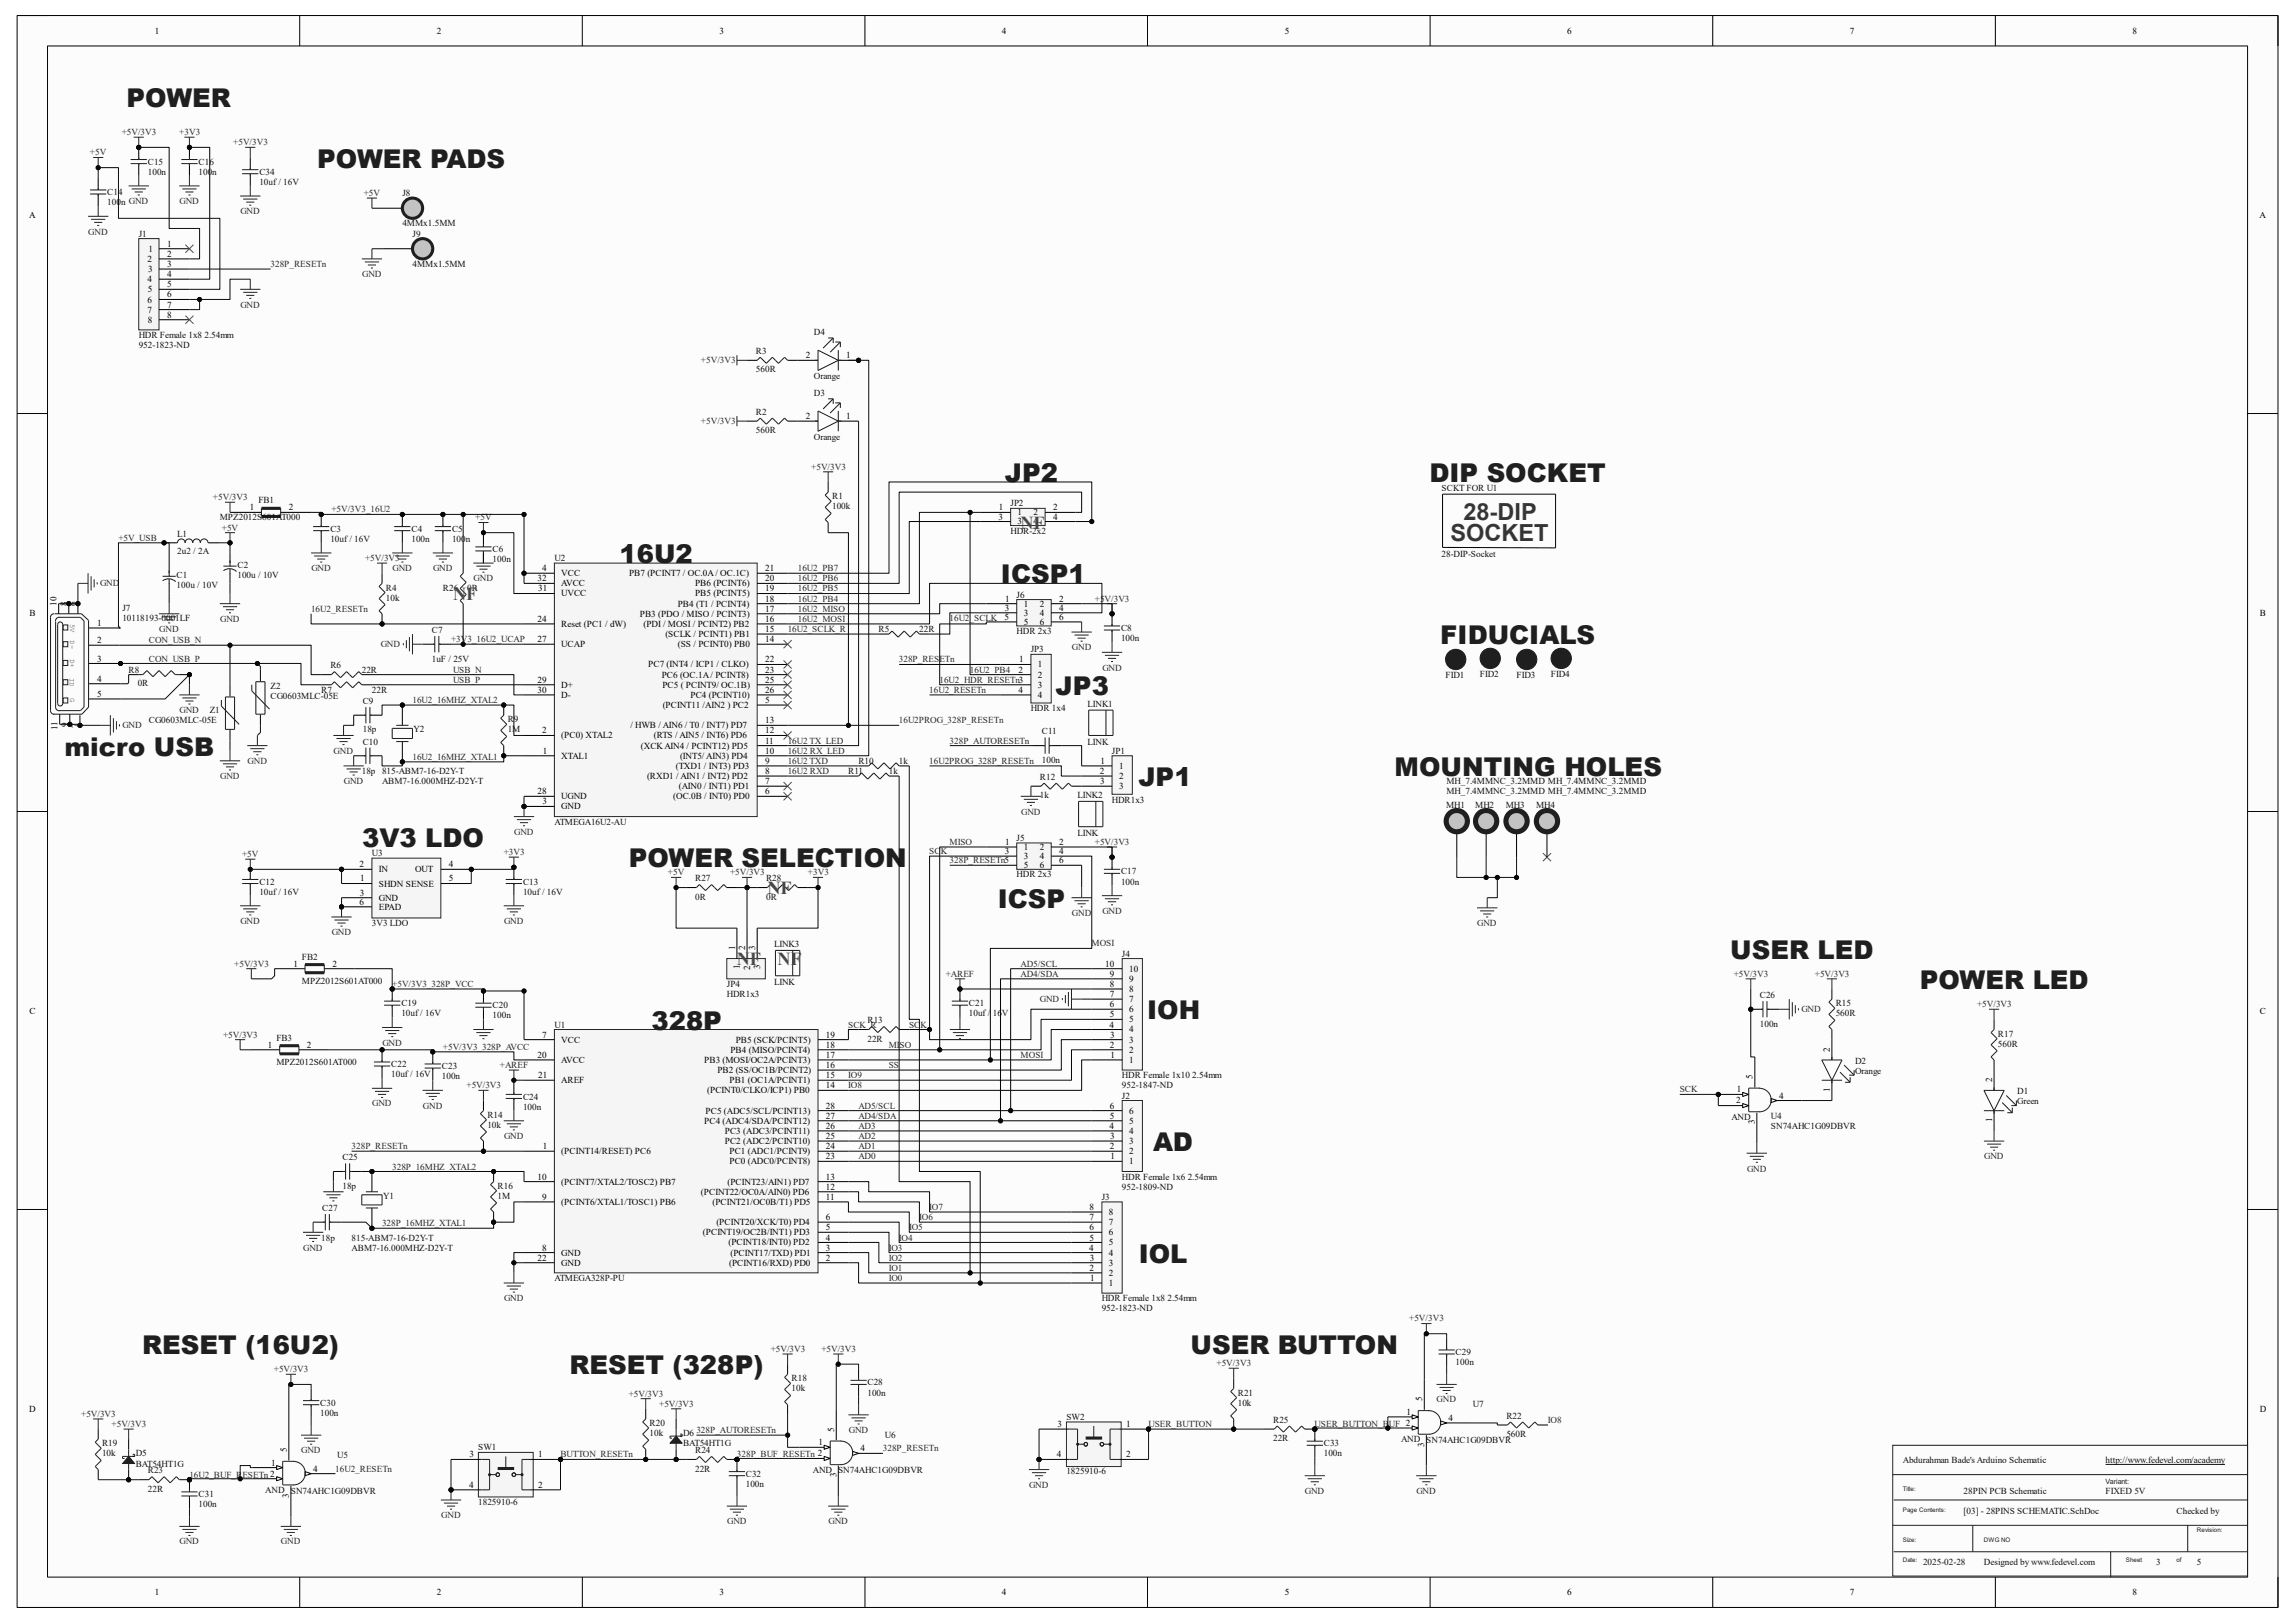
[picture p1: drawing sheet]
<svg xmlns="http://www.w3.org/2000/svg" width="297mm" height="210mm" viewBox="0 0 297 210" stroke-linecap="round" stroke-linejoin="round" font-family="sans-serif">
<defs><g id="words">
<g font-size="3.3" fill="#1f1f1f">
<text x="16.4" y="13.8">POWER</text>
<text x="41.1" y="21.7">POWER PADS</text>
<text x="130" y="62.4">JP2</text>
<text x="185" y="62.4">DIP SOCKET</text>
<text x="80.2" y="72.9">16U2</text>
<text x="129.5" y="75.5">ICSP1</text>
<text x="186.4" y="83.4">FIDUCIALS</text>
<text x="136.6" y="89.9">JP3</text>
<text x="8.3" y="97.8">micro USB</text>
<text x="147.3" y="101.7">JP1</text>
<text x="180.5" y="100.4">MOUNTING HOLES</text>
<text x="46.9" y="109.6">3V3 LDO</text>
<text x="81.4" y="112.2">POWER SELECTION</text>
<text x="129.1" y="117.5">ICSP</text>
<text x="223.9" y="124">USER LED</text>
<text x="148.5" y="131.9">IOH</text>
<text x="248.5" y="128">POWER LED</text>
<text x="84.3" y="133.2">328P</text>
<text x="149.2" y="149">AD</text>
<text x="147.4" y="163.4">IOL</text>
<text x="18.4" y="175.2">RESET (16U2)</text>
<text x="73.7" y="177.8">RESET (328P)</text>
<text x="154.1" y="175.2">USER BUTTON</text>
</g>
<g font-size="3" fill="#3a3a3a">
<text x="187.7" y="70">SOCKET</text>
<text x="189.4" y="67.2">28-DIP</text>
</g>
<g font-size="2.4" fill="#4c4c4c">
<text x="132.1" y="68.4">NF</text>
<text x="58.6" y="77.6">NF</text>
<text x="99.3" y="115.7">NF</text>
<text x="95.4" y="124.8">NF</text>
<text x="100.6" y="124.8">NF</text>
</g>
<g font-size="1.2">
<text x="20" y="4.4">1</text>
<text x="56.5" y="4.4">2</text>
<text x="93.1" y="4.4">3</text>
<text x="129.7" y="4.4">4</text>
<text x="166.3" y="4.4">5</text>
<text x="202.8" y="4.4">6</text>
<text x="239.4" y="4.4">7</text>
<text x="276" y="4.4">8</text>
<text x="3.8" y="28.2">A</text>
<text x="292.4" y="28.2">A</text>
<text x="19.1" y="33.9">2</text>
<text x="19.2" y="35.2">3</text>
<text x="19.2" y="32.6">1</text>
<text x="21.6" y="31.9">1</text>
<text x="21.6" y="33.2">2</text>
<text x="21.6" y="34.5">3</text>
<text x="21.6" y="35.9">4</text>
<text x="19.1" y="36.5">4</text>
<text x="19.1" y="39.2">6</text>
<text x="19.1" y="40.5">7</text>
<text x="19.1" y="37.8">5</text>
<text x="19.1" y="41.8">8</text>
<text x="21.6" y="37.2">5</text>
<text x="21.6" y="38.5">6</text>
<text x="21.6" y="39.8">7</text>
<text x="21.6" y="41.1">8</text>
<text x="104.3" y="46.4">2</text>
<text x="109.5" y="46.4">1</text>
<text x="104.3" y="54.2">2</text>
<text x="109.5" y="54.2">1</text>
<text x="32.3" y="66">1</text>
<text x="37.4" y="66">2</text>
<text x="129.2" y="67.2">3</text>
<text x="129.3" y="66">1</text>
<text x="131.7" y="66.7">1</text>
<text x="131.7" y="67.9">3</text>
<text x="133.8" y="66.7">2</text>
<text x="133.8" y="67.9">4</text>
<text x="136.3" y="66">2</text>
<text x="136.3" y="67.2">4</text>
<text x="69.6" y="75.2">32</text>
<text x="69.6" y="76.5">31</text>
<text x="70.1" y="73.9">4</text>
<text x="72.6" y="74.5">VCC</text>
<text x="72.6" y="77.2">UVCC</text>
<text x="72.6" y="75.9">AVCC</text>
<text x="81.4" y="74.5">PB7 (PCINT7 / OC.0A / OC.1C)</text>
<text x="90" y="77.2">PB5 (PCINT5)</text>
<text x="90" y="75.9">PB6 (PCINT6)</text>
<text x="99" y="77.9">18</text>
<text x="99" y="76.5">19</text>
<text x="99" y="75.2">20</text>
<text x="99" y="73.9">21</text>
<text x="130.1" y="77.9">1</text>
<text x="137.1" y="77.9">2</text>
<text x="3.8" y="79.7">B</text>
<text x="7.3" y="78.4" transform="rotate(-90 7.3 78.4)">10</text>
<text x="8.6" y="78.4" transform="rotate(-90 8.6 78.4)">8</text>
<text x="9.8" y="78.4" transform="rotate(-90 9.8 78.4)">6</text>
<text x="12.6" y="81">1</text>
<text x="12.6" y="83.2">2</text>
<text x="69.6" y="80.5">24</text>
<text x="69.6" y="83.1">27</text>
<text x="72.6" y="81.1">Reset (PC1 / dW)</text>
<text x="72.6" y="83.7">UCAP</text>
<text x="82.8" y="79.8">PB3 (PDO / MISO / PCINT3)</text>
<text x="83.3" y="81.1">(PDI / MOSI / PCINT2) PB2</text>
<text x="86.1" y="82.4">(SCLK / PCINT1) PB1</text>
<text x="87.7" y="83.7">(SS / PCINT0) PB0</text>
<text x="87.7" y="78.5">PB4 (T1 / PCINT4)</text>
<text x="99" y="83.1">14</text>
<text x="99" y="81.8">15</text>
<text x="99" y="80.5">16</text>
<text x="99" y="79.2">17</text>
<text x="130" y="80.2">5</text>
<text x="130" y="79">3</text>
<text x="132.5" y="78.5">1</text>
<text x="132.5" y="79.7">3</text>
<text x="132.5" y="80.9">5</text>
<text x="134.6" y="78.5">2</text>
<text x="134.6" y="79.7">4</text>
<text x="134.6" y="80.9">6</text>
<text x="137.1" y="79">4</text>
<text x="137.1" y="80.2">6</text>
<text x="292.5" y="79.7">B</text>
<text x="12.6" y="85.6">3</text>
<text x="12.6" y="88.2">4</text>
<text x="69.6" y="88.3">29</text>
<text x="69.6" y="89.7">30</text>
<text x="72.6" y="89">D+</text>
<text x="83.9" y="86.4">PC7 (INT4 / ICP1 / CLKO)</text>
<text x="85.6" y="87.7">PC6 (OC.1A / PCINT8)</text>
<text x="85.7" y="89">PC5 ( PCINT9/ OC.1B)</text>
<text x="99" y="85.7">22</text>
<text x="99" y="87">23</text>
<text x="99" y="88.3">25</text>
<text x="99" y="89.7">26</text>
<text x="131.8" y="87">2</text>
<text x="131.8" y="89.7">4</text>
<text x="131.9" y="85.7">1</text>
<text x="134.3" y="86.4">1</text>
<text x="134.3" y="87.7">2</text>
<text x="134.3" y="89">3</text>
<text x="7.5" y="94.5" transform="rotate(-90 7.5 94.5)">11</text>
<text x="8.8" y="94" transform="rotate(-90 8.8 94)">9</text>
<text x="10.1" y="94.1" transform="rotate(-90 10.1 94.1)">7</text>
<text x="12.6" y="90.2">5</text>
<text x="70.1" y="94.9">2</text>
<text x="72.6" y="95.5">(PC0) XTAL2</text>
<text x="72.6" y="90.3">D-</text>
<text x="81.6" y="94.2">/ HWB / AIN6 / T0 / INT7) PD7</text>
<text x="84.6" y="95.5">(RTS / AIN5 / INT6) PD6</text>
<text x="85.8" y="91.6">(PCINT11 /AIN2 ) PC2</text>
<text x="89.4" y="90.3">PC4 (PCINT10)</text>
<text x="99" y="91">5</text>
<text x="99" y="94.9">12</text>
<text x="99" y="93.6">13</text>
<text x="134.3" y="90.3">4</text>
<text x="70.2" y="97.5">1</text>
<text x="72.6" y="98.2">XTAL1</text>
<text x="82.9" y="96.9">(XCK AIN4 / PCINT12) PD5</text>
<text x="83.7" y="100.8">(RXD1 / AIN1 / INT2) PD2</text>
<text x="87.5" y="99.5">(TXD1 / INT3) PD3</text>
<text x="88" y="98.2">(INT5/ AIN3) PD4</text>
<text x="99" y="101.5">7</text>
<text x="99" y="100.2">8</text>
<text x="99" y="98.8">9</text>
<text x="99" y="97.5">10</text>
<text x="99" y="96.2">11</text>
<text x="142.3" y="100.2">2</text>
<text x="142.4" y="101.5">3</text>
<text x="142.4" y="98.8">1</text>
<text x="144.8" y="99.5">1</text>
<text x="144.8" y="100.8">2</text>
<text x="69.6" y="102.8">28</text>
<text x="70.2" y="104.1">3</text>
<text x="72.6" y="104.7">GND</text>
<text x="72.6" y="103.4">UGND</text>
<text x="87.1" y="103.4">(OC.0B / INT0) PD0</text>
<text x="87.8" y="102.1">(AIN0 / INT1) PD1</text>
<text x="99" y="102.8">6</text>
<text x="144.8" y="102.1">3</text>
<text x="46.5" y="112.2">2</text>
<text x="49" y="112.9">IN</text>
<text x="53.7" y="112.9">OUT</text>
<text x="58.1" y="112.2">4</text>
<text x="130" y="110.5">3</text>
<text x="130.1" y="109.3">1</text>
<text x="132.5" y="110">1</text>
<text x="132.5" y="111.2">3</text>
<text x="132.5" y="112.4">5</text>
<text x="134.6" y="110">2</text>
<text x="134.6" y="111.2">4</text>
<text x="134.6" y="112.4">6</text>
<text x="137.1" y="109.3">2</text>
<text x="137.1" y="110.5">4</text>
<text x="137.1" y="111.7">6</text>
<text x="46.5" y="117.1">6</text>
<text x="46.6" y="115.9">3</text>
<text x="46.6" y="114">1</text>
<text x="49" y="114.7">SHDN SENSE</text>
<text x="49" y="116.5">GND</text>
<text x="49" y="117.7">EPAD</text>
<text x="58.1" y="114">5</text>
<text x="38" y="125.1">1</text>
<text x="43" y="125.1">2</text>
<text x="95.1" y="123" transform="rotate(-90 95.1 123)">1</text>
<text x="95.8" y="125.4" transform="rotate(-90 95.8 125.4)">1</text>
<text x="96.4" y="123" transform="rotate(-90 96.4 123)">2</text>
<text x="97.1" y="125.5" transform="rotate(-90 97.1 125.5)">2</text>
<text x="97.7" y="123" transform="rotate(-90 97.7 123)">3</text>
<text x="98.4" y="125.4" transform="rotate(-90 98.4 125.4)">3</text>
<text x="143" y="125.1">10</text>
<text x="146.1" y="125.7">10</text>
<text x="3.8" y="131.1">C</text>
<text x="143.6" y="131.7">5</text>
<text x="143.6" y="130.3">6</text>
<text x="143.6" y="129">7</text>
<text x="143.6" y="127.7">8</text>
<text x="143.6" y="126.4">9</text>
<text x="146.1" y="131">6</text>
<text x="146.1" y="129.7">7</text>
<text x="146.1" y="128.4">8</text>
<text x="146.1" y="127">9</text>
<text x="292.4" y="131.1">C</text>
<text x="34.7" y="135.6">1</text>
<text x="39.7" y="135.6">2</text>
<text x="69.6" y="136.9">20</text>
<text x="70.1" y="134.3">7</text>
<text x="72.6" y="134.9">VCC</text>
<text x="72.6" y="137.5">AVCC</text>
<text x="91.1" y="137.5">PB3 (MOSI/OC2A/PCINT3)</text>
<text x="94.5" y="136.2">PB4 (MISO/PCINT4)</text>
<text x="95.2" y="134.9">PB5 (SCK/PCINT5)</text>
<text x="106.9" y="136.9">17</text>
<text x="106.9" y="135.6">18</text>
<text x="106.9" y="134.3">19</text>
<text x="143.6" y="133">4</text>
<text x="143.6" y="135.6">2</text>
<text x="143.7" y="134.3">3</text>
<text x="143.7" y="136.9">1</text>
<text x="146.1" y="137.5">1</text>
<text x="146.1" y="136.2">2</text>
<text x="146.1" y="134.9">3</text>
<text x="146.1" y="133.6">4</text>
<text x="146.1" y="132.3">5</text>
<text x="236.8" y="136.1" transform="rotate(-90 236.8 136.1)">2</text>
<text x="69.6" y="139.5">21</text>
<text x="72.6" y="140.2">AREF</text>
<text x="91.5" y="141.5">(PCINT0/CLKO/ICP1) PB0</text>
<text x="92.8" y="138.9">PB2 (SS/OC1B/PCINT2)</text>
<text x="94.4" y="140.2">PB1 (OC1A/PCINT1)</text>
<text x="106.9" y="140.8">14</text>
<text x="106.9" y="139.5">15</text>
<text x="106.9" y="138.2">16</text>
<text x="106.9" y="143.5">28</text>
<text x="143.6" y="143.5">6</text>
<text x="224.7" y="142.8">2</text>
<text x="224.8" y="141.4">1</text>
<text x="226.8" y="139.7" transform="rotate(-90 226.8 139.7)">5</text>
<text x="230.3" y="142.2">4</text>
<text x="236.8" y="141.3" transform="rotate(-90 236.8 141.3)">1</text>
<text x="257.8" y="140" transform="rotate(-90 257.8 140)">2</text>
<text x="70.2" y="148.7">1</text>
<text x="72.6" y="149.4">(PCINT14/RESET) PC6</text>
<text x="91.1" y="145.4">PC4 (ADC4/SDA/PCINT12)</text>
<text x="91.3" y="144.1">PC5 (ADC5/SCL/PCINT13)</text>
<text x="93.8" y="148">PC2 (ADC2/PCINT10)</text>
<text x="93.8" y="146.7">PC3 (ADC3/PCINT11)</text>
<text x="94.4" y="149.4">PC1 (ADC1/PCINT9)</text>
<text x="106.9" y="148.7">24</text>
<text x="106.9" y="147.4">25</text>
<text x="106.9" y="146.1">26</text>
<text x="106.9" y="144.8">27</text>
<text x="143.6" y="146.1">4</text>
<text x="143.6" y="148.7">2</text>
<text x="143.6" y="144.8">5</text>
<text x="143.7" y="147.4">3</text>
<text x="146.1" y="149.4">2</text>
<text x="146.1" y="148">3</text>
<text x="146.1" y="146.7">4</text>
<text x="146.1" y="145.4">5</text>
<text x="146.1" y="144.1">6</text>
<text x="227.1" y="145.5" transform="rotate(-90 227.1 145.5)">3</text>
<text x="257.8" y="145.2" transform="rotate(-90 257.8 145.2)">1</text>
<text x="69.6" y="152.7">10</text>
<text x="70.1" y="155.3">9</text>
<text x="72.6" y="155.9">(PCINT6/XTAL1/TOSC1) PB6</text>
<text x="72.6" y="153.3">(PCINT7/XTAL2/TOSC2) PB7</text>
<text x="90.7" y="154.6">(PCINT22/OC0A/AIN0) PD6</text>
<text x="92.2" y="155.9">(PCINT21/OC0B/T1) PD5</text>
<text x="94.1" y="153.3">(PCINT23/AIN1) PD7</text>
<text x="94.4" y="150.7">PC0 (ADC0/PCINT8)</text>
<text x="106.9" y="155.3">11</text>
<text x="106.9" y="154">12</text>
<text x="106.9" y="152.7">13</text>
<text x="106.9" y="150">23</text>
<text x="143.7" y="150">1</text>
<text x="146.1" y="150.7">1</text>
<text x="70.1" y="161.8">8</text>
<text x="91" y="159.9">(PCINT19/OC2B/INT1) PD3</text>
<text x="92.7" y="158.5">(PCINT20/XCK/T0) PD4</text>
<text x="94.3" y="161.2">(PCINT18/INT0) PD2</text>
<text x="106.9" y="161.8">3</text>
<text x="106.9" y="160.5">4</text>
<text x="106.9" y="159.2">5</text>
<text x="106.9" y="157.9">6</text>
<text x="141" y="161.8">4</text>
<text x="141" y="160.5">5</text>
<text x="141" y="159.2">6</text>
<text x="141" y="157.9">7</text>
<text x="141" y="156.6">8</text>
<text x="143.5" y="161.2">5</text>
<text x="143.5" y="159.9">6</text>
<text x="143.5" y="158.5">7</text>
<text x="143.5" y="157.2">8</text>
<text x="69.6" y="163.2">22</text>
<text x="72.6" y="162.5">GND</text>
<text x="72.6" y="163.8">GND</text>
<text x="94.4" y="163.8">(PCINT16/RXD) PD0</text>
<text x="94.5" y="162.5">(PCINT17/TXD) PD1</text>
<text x="106.9" y="163.2">2</text>
<text x="141" y="164.5">2</text>
<text x="141.1" y="163.2">3</text>
<text x="141.1" y="165.8">1</text>
<text x="143.5" y="166.4">1</text>
<text x="143.5" y="165.1">2</text>
<text x="143.5" y="163.8">3</text>
<text x="143.5" y="162.5">4</text>
<text x="3.8" y="182.7">D</text>
<text x="108" y="185.3" transform="rotate(-90 108 185.3)">5</text>
<text x="136.9" y="184.7">3</text>
<text x="145.8" y="184.7">1</text>
<text x="182" y="183.1">1</text>
<text x="184.1" y="181.4" transform="rotate(-90 184.1 181.4)">5</text>
<text x="187.5" y="183.9">4</text>
<text x="292.4" y="182.7">D</text>
<text x="35.1" y="189.7">1</text>
<text x="37.1" y="187.9" transform="rotate(-90 37.1 187.9)">5</text>
<text x="40.5" y="190.4">4</text>
<text x="60.7" y="188.6">3</text>
<text x="69.6" y="188.6">1</text>
<text x="105.9" y="187">1</text>
<text x="108.2" y="191.2" transform="rotate(-90 108.2 191.2)">3</text>
<text x="111.4" y="187.8">4</text>
<text x="136.8" y="188.6">4</text>
<text x="145.8" y="188.6">2</text>
<text x="184.3" y="187.2" transform="rotate(-90 184.3 187.2)">3</text>
<text x="37.4" y="193.8" transform="rotate(-90 37.4 193.8)">3</text>
<text x="60.7" y="192.5">4</text>
<text x="69.6" y="192.5">2</text>
<text x="20" y="206.4">1</text>
<text x="56.5" y="206.4">2</text>
<text x="93.1" y="206.4">3</text>
<text x="129.7" y="206.4">4</text>
<text x="166.3" y="206.4">5</text>
<text x="202.8" y="206.4">6</text>
<text x="239.4" y="206.4">7</text>
<text x="276" y="206.4">8</text>
</g>
<g font-size="1.2" fill="#262626">
<text x="15.7" y="17.5">+5V/3V3</text>
<text x="23.2" y="17.5">+3V3</text>
<text x="11.6" y="20.1">+5V</text>
<text x="30.2" y="18.8">+5V/3V3</text>
<text x="23.2" y="26.4">GND</text>
<text x="31.1" y="27.7">GND</text>
<text x="47.1" y="25.4">+5V</text>
<text x="11.4" y="30.4">GND</text>
<text x="35" y="34.5">328P_RESETn</text>
<text x="46.9" y="35.9">GND</text>
<text x="31.1" y="39.8">GND</text>
<text x="90.7" y="47">+5V/3V3</text>
<text x="90.7" y="54.9">+5V/3V3</text>
<text x="27.6" y="64.7">+5V/3V3</text>
<text x="105" y="60.8">+5V/3V3</text>
<text x="15.3" y="70">+5V_USB</text>
<text x="28.7" y="68.7">+5V</text>
<text x="42.9" y="66.3">+5V/3V3_16U2</text>
<text x="61.5" y="67.4">+5V</text>
<text x="13" y="75.9">GND</text>
<text x="40.3" y="73.9">GND</text>
<text x="47.2" y="72.6">+5V/3V3</text>
<text x="50.8" y="73.9">GND</text>
<text x="56" y="73.9">GND</text>
<text x="61.3" y="75.2">GND</text>
<text x="103.3" y="77.9">16U2_PB4</text>
<text x="103.3" y="76.5">16U2_PB5</text>
<text x="103.3" y="75.2">16U2_PB6</text>
<text x="103.3" y="73.9">16U2_PB7</text>
<text x="141.7" y="77.9">+5V/3V3</text>
<text x="19.3" y="83.2">CON_USB_N</text>
<text x="20.6" y="81.8">GND</text>
<text x="28.5" y="80.5">GND</text>
<text x="40.3" y="79.2">16U2_RESETn</text>
<text x="49.3" y="83.7">GND</text>
<text x="58.4" y="83.1">+3V3_16U2_UCAP</text>
<text x="101.9" y="81.8">16U2_SCLK_R</text>
<text x="103.3" y="80.5">16U2_MOSI</text>
<text x="103.3" y="79.2">16U2_MISO</text>
<text x="122.9" y="80.3">16U2_SCLK</text>
<text x="19.3" y="85.6">CON_USB_P</text>
<text x="58.6" y="87">USB_N</text>
<text x="58.6" y="88.3">USB_P</text>
<text x="116.3" y="85.7">328P_RESETn</text>
<text x="120.3" y="89.7">16U2_RESETn</text>
<text x="121.6" y="88.3">16U2_HDR_RESETn3</text>
<text x="125.5" y="87">16U2_PB4</text>
<text x="138.7" y="84.2">GND</text>
<text x="142.7" y="86.8">GND</text>
<text x="15.8" y="94.2">GND</text>
<text x="23.2" y="92.3">GND</text>
<text x="53.4" y="91">16U2_16MHZ_XTAL2</text>
<text x="116.3" y="93.6">16U2PROG_328P_RESETn</text>
<text x="28.5" y="100.8">GND</text>
<text x="32" y="98.8">GND</text>
<text x="43.2" y="97.5">GND</text>
<text x="44.5" y="101.5">GND</text>
<text x="53.4" y="98.3">16U2_16MHZ_XTAL1</text>
<text x="101.9" y="100.2">16U2 RXD</text>
<text x="101.9" y="98.8">16U2 TXD</text>
<text x="101.9" y="96.2">16U2 TX_LED</text>
<text x="101.9" y="97.5">16U2 RX_LED</text>
<text x="120.3" y="98.8">16U2PROG_328P_RESETn</text>
<text x="122.9" y="96.2">328P_AUTORESETn</text>
<text x="132.2" y="105.4">GND</text>
<text x="31.3" y="110.9">+5V</text>
<text x="65.2" y="110.7">+3V3</text>
<text x="66.5" y="108">GND</text>
<text x="86.4" y="113.3">+5V</text>
<text x="94.5" y="113.3">+5V/3V3</text>
<text x="104.6" y="113.3">+3V3</text>
<text x="120.3" y="110.5">SCK</text>
<text x="122.9" y="111.7">328P_RESETn5</text>
<text x="122.9" y="109.3">MISO</text>
<text x="141.7" y="109.3">+5V/3V3</text>
<text x="31.1" y="119.6">GND</text>
<text x="65.2" y="119.6">GND</text>
<text x="138.7" y="118.5">GND</text>
<text x="142.7" y="118.3">GND</text>
<text x="191.2" y="119.8">GND</text>
<text x="30.3" y="125.1">+5V/3V3</text>
<text x="42.9" y="121">GND</text>
<text x="132.1" y="125.1">AD5/SCL</text>
<text x="141.3" y="122.5">MOSI</text>
<text x="50.8" y="127.7">+5V/3V3_328P_VCC</text>
<text x="122.4" y="126.4">+AREF</text>
<text x="132.1" y="126.4">AD4/SDA</text>
<text x="134.6" y="129.7">GND</text>
<text x="224.4" y="126.4">+5V/3V3</text>
<text x="233.1" y="131">GND</text>
<text x="234.9" y="126.4">+5V/3V3</text>
<text x="255.9" y="130.3">+5V/3V3</text>
<text x="28.9" y="134.3">+5V/3V3</text>
<text x="49.5" y="135.3">GND</text>
<text x="57.3" y="135.8">+5V/3V3_328P_AVCC</text>
<text x="109.8" y="133">SCK_R</text>
<text x="115" y="135.6">MISO</text>
<text x="117.6" y="133">SCK</text>
<text x="132.1" y="136.9">MOSI</text>
<text x="48.2" y="143.2">GND</text>
<text x="54.7" y="143.5">GND</text>
<text x="60.4" y="140.8">+5V/3V3</text>
<text x="64.7" y="138.2">+AREF</text>
<text x="109.8" y="140.8">IO8</text>
<text x="109.8" y="139.5">IO9</text>
<text x="111.1" y="143.5">AD5/SCL</text>
<text x="115" y="138.2">SS</text>
<text x="217.4" y="141.4">SCK</text>
<text x="45.5" y="148.7">328P_RESETn</text>
<text x="65.2" y="147.4">GND</text>
<text x="111.1" y="148.7">AD1</text>
<text x="111.1" y="147.4">AD2</text>
<text x="111.1" y="146.1">AD3</text>
<text x="111.1" y="144.8">AD4/SDA</text>
<text x="50.8" y="151.3">328P_16MHZ_XTAL2</text>
<text x="111.1" y="150">AD0</text>
<text x="226.1" y="151.6">GND</text>
<text x="256.8" y="150">GND</text>
<text x="39.2" y="161.8">GND</text>
<text x="49.4" y="158.7">328P_16MHZ_XTAL1</text>
<text x="115" y="161.8">IO3</text>
<text x="116.3" y="160.5">IO4</text>
<text x="117.6" y="159.2">IO5</text>
<text x="119" y="157.9">IO6</text>
<text x="120.3" y="156.6">IO7</text>
<text x="115" y="165.8">IO0</text>
<text x="115" y="164.5">IO1</text>
<text x="115" y="163.2">IO2</text>
<text x="65.2" y="168.4">GND</text>
<text x="182.4" y="171">+5V/3V3</text>
<text x="35.4" y="177.5">+5V/3V3</text>
<text x="99.7" y="174.9">+5V/3V3</text>
<text x="106.3" y="174.9">+5V/3V3</text>
<text x="157.4" y="176.8">+5V/3V3</text>
<text x="10.5" y="183.3">+5V/3V3</text>
<text x="14.4" y="184.7">+5V/3V3</text>
<text x="81.4" y="180.7">+5V/3V3</text>
<text x="85.3" y="182">+5V/3V3</text>
<text x="90.1" y="185.4">328P_AUTORESETn</text>
<text x="109.9" y="185.4">GND</text>
<text x="148.6" y="184.7">USER_BUTTON</text>
<text x="170.1" y="184.7">USER_BUTTON_BUF 2</text>
<text x="185.9" y="181.5">GND</text>
<text x="200.3" y="184.1">IO8</text>
<text x="24.5" y="191.2">16U2_BUF_RESETn 2</text>
<text x="39" y="188">GND</text>
<text x="43.4" y="190.4">16U2_RESETn</text>
<text x="72.5" y="188.6">BUTTON_RESETn</text>
<text x="95.4" y="188.6">328P_BUF_RESETn 2</text>
<text x="114.3" y="187.8">328P_RESETn</text>
<text x="57.1" y="196.5">GND</text>
<text x="94.1" y="197.2">GND</text>
<text x="107.2" y="197.2">GND</text>
<text x="133.2" y="192.5">GND</text>
<text x="168.9" y="193.3">GND</text>
<text x="183.3" y="193.3">GND</text>
<text x="23.2" y="199.9">GND</text>
<text x="36.4" y="199.9">GND</text>
</g>
<g font-size="1.2" fill="#0e0e0e">
<text x="19.1" y="21.3">C15</text>
<text x="19.1" y="22.6">100n</text>
<text x="25.7" y="21.3">C16</text>
<text x="25.7" y="22.6">100n</text>
<text x="33.6" y="22.6">C34</text>
<text x="33.6" y="23.9">10uf / 16V</text>
<text x="13.9" y="25.2">C14</text>
<text x="13.9" y="26.5">100n GND</text>
<text x="52.1" y="25.4">J8</text>
<text x="52.1" y="29.3">4MMx1.5MM</text>
<text x="17.9" y="30.6">J1</text>
<text x="53.4" y="30.6">J9</text>
<text x="53.4" y="34.5">4MMx1.5MM</text>
<text x="17.9" y="45">952-1823-ND</text>
<text x="17.9" y="43.7">HDR Female 1x8 2.54mm</text>
<text x="97.8" y="45.8">R3</text>
<text x="105.3" y="43.3">D4</text>
<text x="97.8" y="48.2">560R</text>
<text x="97.8" y="53.7">R2</text>
<text x="105.3" y="51.2">D3</text>
<text x="105.3" y="49.1">Orange</text>
<text x="97.8" y="56">560R</text>
<text x="105.3" y="57">Orange</text>
<text x="33.4" y="65.1">FB1</text>
<text x="107.7" y="64.6">R1</text>
<text x="107.7" y="65.9">100k</text>
<text x="130.8" y="65.5">JP2</text>
<text x="186.6" y="63.5">SCKT FOR U1</text>
<text x="22.9" y="69.5">L1</text>
<text x="22.9" y="71.7">2u2 / 2A</text>
<text x="28.4" y="67.4">MPZ2012S601AT000</text>
<text x="42.8" y="68.8">C3</text>
<text x="42.8" y="70.1">10uf / 16V</text>
<text x="53.3" y="68.8">C4</text>
<text x="53.3" y="70.1">100n</text>
<text x="58.5" y="68.8">C5</text>
<text x="58.5" y="70.1">100n</text>
<text x="63.8" y="71.4">C6</text>
<text x="130.8" y="69">HDR-2x2</text>
<text x="22.9" y="74.8">C1</text>
<text x="22.9" y="76.1">100u / 10V</text>
<text x="30.7" y="73.4">C2</text>
<text x="30.7" y="74.8">100u / 10V</text>
<text x="50" y="76.4">R4</text>
<text x="50" y="77.7">10k</text>
<text x="57.3" y="76.5">R26</text>
<text x="60.5" y="76.4">0R</text>
<text x="63.8" y="72.7">100n</text>
<text x="71.8" y="72.6">U2</text>
<text x="131.6" y="77.3">J6</text>
<text x="186.6" y="72.1">28-DIP-Socket</text>
<text x="15.8" y="79">J7</text>
<text x="15.8" y="80.3">10118193-0001LF</text>
<text x="55.9" y="81.9">C7</text>
<text x="113.7" y="81.8">R5</text>
<text x="119" y="81.8">22R</text>
<text x="131.6" y="82">HDR 2x3</text>
<text x="145.1" y="81.7">C8</text>
<text x="145.1" y="83">100n</text>
<text x="16.6" y="87">R8</text>
<text x="17.8" y="88.7">0R</text>
<text x="35" y="89.1">Z2</text>
<text x="41.6" y="89.7">R7</text>
<text x="42.8" y="86.5">R6</text>
<text x="46.8" y="87">22R</text>
<text x="48.1" y="89.7">22R</text>
<text x="55.9" y="85.6">1uF / 25V</text>
<text x="133.4" y="84.4">JP3</text>
<text x="187.1" y="87.7">FID1</text>
<text x="191.5" y="87.5">FID2</text>
<text x="196.3" y="87.7">FID3</text>
<text x="200.7" y="87.5">FID4</text>
<text x="19.3" y="93.6">CG0603MLC-05E</text>
<text x="27.1" y="92.3">Z1</text>
<text x="35" y="90.4">CG0603MLC-05E</text>
<text x="46.9" y="91.1">C9</text>
<text x="46.9" y="94.8">18p</text>
<text x="53.5" y="94.8">Y2</text>
<text x="65.7" y="93.5">R9</text>
<text x="65.7" y="94.8">1M</text>
<text x="133.4" y="92">HDR 1x4</text>
<text x="134.8" y="95">C11</text>
<text x="140.8" y="91.5">LINK1</text>
<text x="46.8" y="100.2">18p</text>
<text x="46.9" y="96.4">C10</text>
<text x="49.4" y="100.2">815-ABM7-16-D2Y-T</text>
<text x="49.4" y="101.5">ABM7-16.000MHZ-D2Y-T</text>
<text x="109.8" y="100.2">R11</text>
<text x="111.1" y="98.8">R10</text>
<text x="115" y="100.2">1k</text>
<text x="116.3" y="98.8">1k</text>
<text x="134.6" y="100.9">R12</text>
<text x="134.8" y="98.7">100n</text>
<text x="140.8" y="96.4">LINK</text>
<text x="143.9" y="97.5">JP1</text>
<text x="187.2" y="101.5">MH_7.4MMNC_3.2MMD MH_7.4MMNC_3.2MMD</text>
<text x="71.8" y="106.7">ATMEGA16U2-AU</text>
<text x="134.6" y="103.3">1k</text>
<text x="139.4" y="103.3">LINK2</text>
<text x="143.9" y="103.8">HDR1x3</text>
<text x="187.2" y="104.6">MH1</text>
<text x="187.2" y="102.8">MH_7.4MMNC_3.2MMD MH_7.4MMNC_3.2MMD</text>
<text x="190.9" y="104.6">MH2</text>
<text x="194.9" y="104.6">MH3</text>
<text x="198.8" y="104.6">MH4</text>
<text x="48.1" y="110.8">U3</text>
<text x="131.6" y="108.8">J5</text>
<text x="131.6" y="113.5">HDR 2x3</text>
<text x="139.4" y="108.2">LINK</text>
<text x="145.1" y="113.2">C17</text>
<text x="33.6" y="114.5">C12</text>
<text x="33.6" y="115.8">10uf / 16V</text>
<text x="48.1" y="119.8">3V3 LDO</text>
<text x="67.7" y="114.5">C13</text>
<text x="67.7" y="115.8">10uf / 16V</text>
<text x="90" y="114">R27</text>
<text x="90" y="116.4">0R</text>
<text x="99.1" y="114">R28</text>
<text x="99.1" y="116.4">0R</text>
<text x="145.1" y="114.5">100n</text>
<text x="39.1" y="124.2">FB2</text>
<text x="100.2" y="122.6">LINK3</text>
<text x="145.2" y="123.8">J4</text>
<text x="39.1" y="127.3">MPZ2012S601AT000</text>
<text x="51.9" y="130.2">C19</text>
<text x="51.9" y="131.5">10uf / 16V</text>
<text x="63.8" y="130.5">C20</text>
<text x="63.8" y="131.8">100n</text>
<text x="94.1" y="127.7">JP4</text>
<text x="94.1" y="129">HDR1x3</text>
<text x="100.2" y="127.4">LINK</text>
<text x="125.4" y="130.2">C21</text>
<text x="125.4" y="131.5">10uf / 16V</text>
<text x="227.8" y="129.2">C26</text>
<text x="237.6" y="130.2">R15</text>
<text x="237.6" y="131.5">560R</text>
<text x="35.8" y="134.7">FB3</text>
<text x="35.8" y="137.8">MPZ2012S601AT000</text>
<text x="71.8" y="133">U1</text>
<text x="112.3" y="132.4">R13</text>
<text x="112.3" y="134.8">22R</text>
<text x="227.8" y="132.8">100n</text>
<text x="240.1" y="137.7">D2</text>
<text x="258.6" y="134.2">R17</text>
<text x="258.6" y="135.5">560R</text>
<text x="50.6" y="138.1">C22</text>
<text x="50.6" y="139.4">10uf / 16V</text>
<text x="57.2" y="138.3">C23</text>
<text x="57.2" y="139.7">100n</text>
<text x="67.7" y="142.3">C24</text>
<text x="67.7" y="143.6">100n</text>
<text x="145.2" y="140.8">952-1847-ND</text>
<text x="145.2" y="139.5">HDR Female 1x10 2.54mm</text>
<text x="145.2" y="142.2">J2</text>
<text x="240.1" y="139">Orange</text>
<text x="261.1" y="141.6">D1</text>
<text x="261.1" y="142.9">Green</text>
<text x="63.1" y="144.7">R14</text>
<text x="63.1" y="146">10k</text>
<text x="224.1" y="144.9">AND</text>
<text x="229.2" y="144.8">U4</text>
<text x="229.2" y="146.1">SN74AHC1G09DBVR</text>
<text x="44.3" y="150.2">C25</text>
<text x="44.3" y="153.8">18p</text>
<text x="49.6" y="155.1">Y1</text>
<text x="64.4" y="153.8">R16</text>
<text x="64.4" y="155.1">1M</text>
<text x="142.6" y="155.3">J3</text>
<text x="145.2" y="154">952-1809-ND</text>
<text x="145.2" y="152.7">HDR Female 1x6 2.54mm</text>
<text x="41.6" y="160.5">18p</text>
<text x="41.7" y="156.7">C27</text>
<text x="45.5" y="160.5">815-ABM7-16-D2Y-T</text>
<text x="45.5" y="161.8">ABM7-16.000MHZ-D2Y-T</text>
<text x="71.8" y="165.8">ATMEGA328P-PU</text>
<text x="142.6" y="169.7">952-1823-ND</text>
<text x="142.6" y="168.4">HDR Female 1x8 2.54mm</text>
<text x="102.4" y="178.7">R18</text>
<text x="112.3" y="179.3">C28</text>
<text x="188.4" y="175.3">C29</text>
<text x="188.4" y="176.7">100n</text>
<text x="41.4" y="181.9">C30</text>
<text x="41.4" y="183.2">100n</text>
<text x="84.1" y="184.5">R20</text>
<text x="84.1" y="185.8">10k</text>
<text x="88.4" y="185.8">D6</text>
<text x="102.4" y="180">10k</text>
<text x="112.3" y="180.6">100n</text>
<text x="138" y="183.7">SW2</text>
<text x="160.2" y="180.6">R21</text>
<text x="160.2" y="181.9">10k</text>
<text x="164.8" y="184.1">R25</text>
<text x="190.6" y="182.1">U7</text>
<text x="194.9" y="183.6">R22</text>
<text x="194.9" y="186">560R</text>
<text x="13.2" y="187.2">R19</text>
<text x="13.2" y="188.5">10k</text>
<text x="17.6" y="188.5">D5</text>
<text x="17.6" y="189.8">BAT54HT1G</text>
<text x="19.1" y="190.7">R23</text>
<text x="43.6" y="188.7">U5</text>
<text x="61.9" y="187.7">SW1</text>
<text x="88.4" y="187.2">BAT54HT1G</text>
<text x="90" y="188">R24</text>
<text x="90" y="190.4">22R</text>
<text x="96.5" y="191.1">C32</text>
<text x="105.2" y="190.5">AND SN74AHC1G09DBVR</text>
<text x="114.5" y="186.1">U6</text>
<text x="138" y="190.8">1825910-6</text>
<text x="164.8" y="186.5">22R</text>
<text x="171.3" y="187.2">C33</text>
<text x="171.3" y="188.5">100n</text>
<text x="181.3" y="186.6">AND SN74AHC1G09DBVR</text>
<text x="246.3" y="189.4">Abdurahman Bade's Arduino Schematic</text>
<text x="272.5" y="189.4">http://www.fedevel.com/academy</text>
<text x="19.1" y="193">22R</text>
<text x="25.7" y="193.7">C31</text>
<text x="25.7" y="195">100n</text>
<text x="34.3" y="193.2">AND SN74AHC1G09DBVR</text>
<text x="61.9" y="194.7">1825910-6</text>
<text x="96.5" y="192.4">100n</text>
<text x="254.1" y="195.9">[03] - 28PINS SCHEMATIC.SchDoc</text>
<text x="254.1" y="193.3">28PIN PCB Schematic</text>
<text x="272.5" y="193.3">FIXED 5V</text>
<text x="281.7" y="195.9">Checked by</text>
<text x="248.9" y="202.5">2025-02-28</text>
<text x="256.7" y="202.5">Designed by www.fedevel.com</text>
<text x="279.1" y="202.5">3</text>
<text x="284.3" y="202.5">5</text>
</g>
<g font-size=".9" fill="#444">
<text x="9.1" y="80.7" transform="rotate(90 9.1 80.7)">5V</text>
<text x="9.1" y="82.8" transform="rotate(90 9.1 82.8)">D-</text>
<text x="9.1" y="87.7" transform="rotate(90 9.1 87.7)">ID</text>
<text x="9.1" y="85.3" transform="rotate(90 9.1 85.3)">D+</text>
<text x="9.1" y="90.3" transform="rotate(90 9.1 90.3)">G</text>
</g>
<text font-size=".9" fill="#1c1c1c" x="272.5" y="192.1">Variant:</text>
<g font-size=".8" fill="#1c1c1c">
<text x="246.3" y="193">Title:</text>
<text x="246.3" y="195.6">Page Contents:</text>
<text x="246.3" y="199.6">Size:</text>
<text x="246.3" y="202.2">Date:</text>
<text x="256.8" y="199.6">DWG NO</text>
<text x="275.1" y="202.2">Sheet</text>
<text x="281.7" y="202.2">of</text>
<text x="284.3" y="198.2">Revision:</text>
</g>
</g></defs>
<path d="M2.2 2h292.6v206h-292.6z" fill-rule="evenodd" fill="#fcfcfc"/>
<path d="M2.2 2h292.6v206h-292.6z" fill="none" stroke="#000" stroke-width=".13"/>
<path d="M6.1 5.9h284.8v198.2h-284.8z" fill-rule="evenodd" fill="#fcfcfc"/>
<g fill="none" stroke="#000" stroke-width=".13">
<path d="M2.2 2h3.9M6.1 5.9h284.8v198.2h-284.8zM38.8 2v3.9M75.4 2v3.9M111.9 2v3.9M148.5 2v3.9M185.1 2v3.9M221.7 2v3.9M258.2 2v3.9M290.9 2h3.9v3.9M2.2 53.5h3.9M290.9 53.5h3.9"/>
<path d="M2.2 105h3.9M290.9 105h3.9M2.2 156.5h3.9M290.9 156.5h3.9M38.8 204.1v3.9M75.4 204.1v3.9M111.9 204.1v3.9M148.5 204.1v3.9M185.1 204.1v3.9M221.7 204.1v3.9M258.2 204.1v3.9M294.8 204.1v3.9"/>
</g>
<path d="M71.7 133.2h34.2v31.5h-34.2z" fill-rule="evenodd" fill="#f5f5f5"/>
<path d="M71.7 133.2h34.2v31.5h-34.2z" fill="none" stroke="#262626" stroke-width=".13"/>
<g fill="none" stroke="#000" stroke-width=".13">
<path d="M67.8 134.5h3.9M67.8 139.8h3.9M67.8 137.2h3.9M105.9 134.5h3.9M105.9 139.8h3.9M105.9 138.5h3.9M105.9 137.2h3.9M105.9 135.8h3.9M67.8 149h3.9M67.8 155.5h3.9M67.8 152.9h3.9M105.9 149h3.9"/>
<path d="M105.9 159.5h3.9M105.9 158.1h3.9M105.9 155.5h3.9M105.9 152.9h3.9M105.9 154.2h3.9M105.9 141.1h3.9M105.9 150.3h3.9M105.9 147.7h3.9M105.9 146.3h3.9M105.9 145h3.9M105.9 143.7h3.9M67.8 163.4h3.9"/>
<path d="M67.8 162.1h3.9M105.9 163.4h3.9M105.9 162.1h3.9M105.9 160.8h3.9"/>
</g>
<circle cx="67.8" cy="104.4" r=".26" fill="#0e0e0e"/>
<circle cx="67.8" cy="104.4" r=".26" fill="none" stroke="#0e0e0e" stroke-width=".13"/>
<circle cx="67.8" cy="74.2" r=".26" fill="#0e0e0e"/>
<circle cx="67.8" cy="74.2" r=".26" fill="none" stroke="#0e0e0e" stroke-width=".13"/>
<path d="M71.7 72.9h26.3v32.8h-26.3z" fill-rule="evenodd" fill="#f5f5f5"/>
<path d="M71.7 72.9h26.3v32.8h-26.3z" fill="none" stroke="#262626" stroke-width=".13"/>
<path d="M67.8 97.8h3.9M67.8 95.2h3.9M67.8 104.4h3.9" fill="none" stroke="#000" stroke-width=".13"/>
<circle cx="67.8" cy="104.4" r=".26" fill="#0e0e0e"/>
<circle cx="67.8" cy="104.4" r=".26" fill="none" stroke="#0e0e0e" stroke-width=".13"/>
<path d="M67.8 74.2h3.9" fill="none" stroke="#000" stroke-width=".13"/>
<circle cx="67.8" cy="74.2" r=".26" fill="#0e0e0e"/>
<circle cx="67.8" cy="74.2" r=".26" fill="none" stroke="#0e0e0e" stroke-width=".13"/>
<g fill="none" stroke="#000" stroke-width=".13">
<path d="M67.8 76.8h3.9M67.8 75.5h3.9M98 79.4h3.9M98 78.1h3.9M98 76.8h3.9M98 75.5h3.9M98 74.2h3.9M67.8 83.4h3.9M67.8 80.7h3.9M67.8 88.6h3.9M67.8 89.9h3.9M98 91.2h3.9"/>
<path d="M98 99.1h3.9M98 97.8h3.9M98 96.5h3.9M98 95.2h3.9M98 93.9h3.9M98 83.4h3.9M98 82h3.9M98 80.7h3.9M98 86h3.9M98 87.3h3.9M98 88.6h3.9M98 89.9h3.9"/>
<path d="M67.8 103h3.9M98 103h3.9M98 101.7h3.9M98 100.4h3.9"/>
</g>
<circle cx="62.6" cy="128.2" r=".26" fill="#0e0e0e"/>
<circle cx="62.6" cy="128.2" r=".26" fill="none" stroke="#0e0e0e" stroke-width=".13"/>
<path d="M62.6 128.2v1.3M62.6 130.6v1.3" fill="none" stroke="#000" stroke-width=".13"/>
<circle cx="62.6" cy="128.2" r=".26" fill="#0e0e0e"/>
<circle cx="62.6" cy="128.2" r=".26" fill="none" stroke="#0e0e0e" stroke-width=".13"/>
<path d="M61.5 129.8h2.1M61.5 130.3h2.1M62.6 129.5v.3M62.6 130.3v.3" fill="none" stroke="#1c1c1c" stroke-width=".13"/>
<circle cx="50.8" cy="128" r=".26" fill="#0e0e0e"/>
<circle cx="50.8" cy="128" r=".26" fill="none" stroke="#0e0e0e" stroke-width=".13"/>
<path d="M50.8 128v1.3M50.8 130.3v1.3" fill="none" stroke="#000" stroke-width=".13"/>
<circle cx="50.8" cy="128" r=".26" fill="#0e0e0e"/>
<circle cx="50.8" cy="128" r=".26" fill="none" stroke="#0e0e0e" stroke-width=".13"/>
<path d="M49.7 129.5h2.1M49.7 130.1h2.1M50.8 129.3v.2M50.8 130.1v.2" fill="none" stroke="#1c1c1c" stroke-width=".13"/>
<circle cx="56" cy="136.1" r=".26" fill="#0e0e0e"/>
<circle cx="56" cy="136.1" r=".26" fill="none" stroke="#0e0e0e" stroke-width=".13"/>
<path d="M56 136.1v1.3M56 138.5v1.3" fill="none" stroke="#000" stroke-width=".13"/>
<circle cx="56" cy="136.1" r=".26" fill="#0e0e0e"/>
<circle cx="56" cy="136.1" r=".26" fill="none" stroke="#0e0e0e" stroke-width=".13"/>
<path d="M55 137.7h2.1M55 138.2h2.1M56 137.4v.3M56 138.2v.3" fill="none" stroke="#1c1c1c" stroke-width=".13"/>
<circle cx="49.4" cy="135.8" r=".26" fill="#0e0e0e"/>
<circle cx="49.4" cy="135.8" r=".26" fill="none" stroke="#0e0e0e" stroke-width=".13"/>
<path d="M49.4 135.8v1.4M49.4 138.2v1.3" fill="none" stroke="#000" stroke-width=".13"/>
<circle cx="49.4" cy="135.8" r=".26" fill="#0e0e0e"/>
<circle cx="49.4" cy="135.8" r=".26" fill="none" stroke="#0e0e0e" stroke-width=".13"/>
<g fill="none" stroke="#1c1c1c" stroke-width=".13">
<path d="M48.4 137.4h2.1M48.4 137.9h2.1M49.4 137.2v.2M49.4 137.9v.3M41.8 158.1h.3M42.1 157.1v2.1M42.6 158.1h.3M42.6 157.1v2.1M44.5 151.6h.2M44.7 150.5v2.1M45.2 151.6h.3M45.2 150.5v2.1"/>
<path d="M65.5 141.6h2.1M65.5 142.1h2.1M66.5 141.4v.2M66.5 142.1v.3"/>
</g>
<path d="M40.5 158.1h1.3M42.9 158.1h1.3M43.1 151.6h1.4M45.5 151.6h1.3M66.5 140v1.4M66.5 142.4v1.3" fill="none" stroke="#000" stroke-width=".13"/>
<g fill="none" stroke="#262626" stroke-width=".13">
<path d="M49.4 133h2.7M49.4 139.5v1.3M49.8 133.3h1.9M50.2 133.7h1.1M50.6 134.1h.3M50.8 131.6v1.4M56 139.8v1.3M61.3 133.2h2.6M61.6 133.6h1.9M62 134h1.1M62.4 134.4h.3M62.6 131.9v1.3"/>
<path d="M48.1 140.8h2.7M48.5 141.2h1.9M48.9 141.6h1.1M49.3 142h.3M54.7 141.1h2.6M55.1 141.5h1.8M55.5 141.9h1M55.9 142.3h.2M65.2 145h2.6M65.6 145.4h1.8M66 145.8h1M66.4 146.2h.2"/>
<path d="M66.5 143.7v1.3"/>
</g>
<circle cx="63.9" cy="158.1" r=".26" fill="#0e0e0e"/>
<circle cx="63.9" cy="158.1" r=".26" fill="none" stroke="#0e0e0e" stroke-width=".13"/>
<circle cx="63.9" cy="151.6" r=".26" fill="#0e0e0e"/>
<circle cx="63.9" cy="151.6" r=".26" fill="none" stroke="#0e0e0e" stroke-width=".13"/>
<path d="M63.9 156.8v1.3" fill="none" stroke="#000" stroke-width=".13"/>
<circle cx="63.9" cy="158.1" r=".26" fill="#0e0e0e"/>
<circle cx="63.9" cy="158.1" r=".26" fill="none" stroke="#0e0e0e" stroke-width=".13"/>
<path d="M63.9 151.6v1.3" fill="none" stroke="#000" stroke-width=".13"/>
<circle cx="63.9" cy="151.6" r=".26" fill="#0e0e0e"/>
<circle cx="63.9" cy="151.6" r=".26" fill="none" stroke="#0e0e0e" stroke-width=".13"/>
<path d="M63.9 152.9l-.4 .4 .8 .8-.8 .8 .8 .8-.8 .7 .4 .4" fill="none" stroke="#1c1c1c" stroke-width=".13"/>
<circle cx="48.1" cy="151.6" r=".26" fill="#0e0e0e"/>
<circle cx="48.1" cy="151.6" r=".26" fill="none" stroke="#0e0e0e" stroke-width=".13"/>
<circle cx="48.1" cy="158.9" r=".26" fill="#0e0e0e"/>
<circle cx="48.1" cy="158.9" r=".26" fill="none" stroke="#0e0e0e" stroke-width=".13"/>
<path d="M48.1 151.6v2.6" fill="none" stroke="#000" stroke-width=".13"/>
<circle cx="48.1" cy="151.6" r=".26" fill="#0e0e0e"/>
<circle cx="48.1" cy="151.6" r=".26" fill="none" stroke="#0e0e0e" stroke-width=".13"/>
<path d="M48.1 156.3v2.6" fill="none" stroke="#000" stroke-width=".13"/>
<circle cx="48.1" cy="158.9" r=".26" fill="#0e0e0e"/>
<circle cx="48.1" cy="158.9" r=".26" fill="none" stroke="#0e0e0e" stroke-width=".13"/>
<path d="M46.8 154.6h2.6v1.3h-2.6zM47.3 156.3h1.6M47.3 154.2h1.6" fill="none" stroke="#1c1c1c" stroke-width=".13"/>
<path d="M65.2 166h2.6M65.6 166.4h1.8M66 166.8h1M66.4 167.2h.2M66.5 164.7v1.3" fill="none" stroke="#262626" stroke-width=".13"/>
<path d="M18 30.9h2.6v11.8h-2.6z" fill-rule="evenodd" fill="#f5f5f5"/>
<path d="M18 30.9h2.6v11.8h-2.6z" fill="none" stroke="#262626" stroke-width=".13"/>
<path d="M12.7 23v1.3M12.7 25.4v1.3M20.6 32.2h3.9M20.6 33.5h3.9M20.6 34.8h3.9M20.6 36.1h3.9M20.6 37.4h3.9M20.6 38.8h3.9M20.6 40.1h3.9M20.6 41.4h3.9" fill="none" stroke="#000" stroke-width=".13"/>
<path d="M11.7 24.6h2.1M11.7 25.1h2.1M12.7 24.3v.3M12.7 25.1v.3" fill="none" stroke="#1c1c1c" stroke-width=".13"/>
<circle cx="18" cy="19.1" r=".26" fill="#0e0e0e"/>
<circle cx="18" cy="19.1" r=".26" fill="none" stroke="#0e0e0e" stroke-width=".13"/>
<path d="M18 19.1v1.3M18 21.4v1.3" fill="none" stroke="#000" stroke-width=".13"/>
<circle cx="18" cy="19.1" r=".26" fill="#0e0e0e"/>
<circle cx="18" cy="19.1" r=".26" fill="none" stroke="#0e0e0e" stroke-width=".13"/>
<path d="M16.9 20.6h2.1M16.9 21.2h2.1M18 20.4v.2M18 21.2v.2" fill="none" stroke="#1c1c1c" stroke-width=".13"/>
<circle cx="24.5" cy="19.1" r=".26" fill="#0e0e0e"/>
<circle cx="24.5" cy="19.1" r=".26" fill="none" stroke="#0e0e0e" stroke-width=".13"/>
<path d="M24.5 19.1v1.3M24.5 21.4v1.3" fill="none" stroke="#000" stroke-width=".13"/>
<circle cx="24.5" cy="19.1" r=".26" fill="#0e0e0e"/>
<circle cx="24.5" cy="19.1" r=".26" fill="none" stroke="#0e0e0e" stroke-width=".13"/>
<path d="M23.5 20.6h2.1M23.5 21.2h2.1M24.5 20.4v.2M24.5 21.2v.2M31.3 22h2.1M31.3 22.5h2.1M32.4 21.7v.3M32.4 22.5v.2" fill="none" stroke="#1c1c1c" stroke-width=".13"/>
<path d="M32.4 20.4v1.3M32.4 22.7v1.4" fill="none" stroke="#000" stroke-width=".13"/>
<g fill="none" stroke="#262626" stroke-width=".13">
<path d="M17.3 17.8h1.3M18 17.8v1.3M11.4 28h2.6M11.8 28.4h1.8M12.2 28.8h1M12.6 29.2h.2M12.7 26.7v1.3M16.6 24.1h2.7M17 24.4h1.9M17.4 24.8h1.1M17.8 25.2h.3M18 22.7v1.4"/>
<path d="M23.2 24.1h2.6M23.6 24.4h1.8M24 24.8h1M24.4 25.2h.2M24.5 22.7v1.4M31.1 25.4h2.6M31.1 37.4h2.6M31.5 25.8h1.8M31.5 37.8h1.8M31.9 26.2h1M31.9 38.2h1M32.3 26.5h.2"/>
<path d="M32.3 38.6h.2M32.4 24.1v1.3M32.4 36.1v1.3"/>
</g>
<path d="M24 31.7l1 1M25 31.7l-1 1M24 40.8l1 1.1M25 40.8l-1 1.1" fill="none" stroke="#4c4c4c" stroke-width=".13"/>
<circle cx="18" cy="19.1" r=".26" fill="#0e0e0e"/>
<circle cx="18" cy="19.1" r=".26" fill="none" stroke="#0e0e0e" stroke-width=".13"/>
<path d="M23.9 17.8h1.3M24.5 17.8v1.3" fill="none" stroke="#262626" stroke-width=".13"/>
<circle cx="24.5" cy="19.1" r=".26" fill="#0e0e0e"/>
<circle cx="24.5" cy="19.1" r=".26" fill="none" stroke="#0e0e0e" stroke-width=".13"/>
<path d="M12.1 20.4h1.3M12.7 20.4v1.3" fill="none" stroke="#262626" stroke-width=".13"/>
<circle cx="12.7" cy="21.7" r=".26" fill="#0e0e0e"/>
<circle cx="12.7" cy="21.7" r=".26" fill="none" stroke="#0e0e0e" stroke-width=".13"/>
<path d="M31.7 19.1h1.3M32.4 19.1v1.3M39.2 159.5h2.6M39.6 159.9h1.8M40.5 158.1v1.4M41.8 154.2h2.7M42.2 154.6h1.9M42.6 155h1.1M43 155.4h.3M43.1 152.9v1.3M40 160.2h1M40.4 160.6h.3" fill="none" stroke="#262626" stroke-width=".13"/>
<path d="M45.8 92.5h1.3M45.8 97.8h1.3M48.1 92.5h1.3M48.1 97.8h1.3" fill="none" stroke="#000" stroke-width=".13"/>
<path d="M47.1 92.5h.2M47.1 97.8h.2M47.3 91.5v2.1M47.3 96.7v2.1M47.9 92.5h.2M47.9 91.5v2.1M47.9 96.7v2.1M47.9 97.8h.2" fill="none" stroke="#1c1c1c" stroke-width=".13"/>
<circle cx="65.2" cy="97.8" r=".26" fill="#0e0e0e"/>
<circle cx="65.2" cy="97.8" r=".26" fill="none" stroke="#0e0e0e" stroke-width=".13"/>
<circle cx="65.2" cy="91.2" r=".26" fill="#0e0e0e"/>
<circle cx="65.2" cy="91.2" r=".26" fill="none" stroke="#0e0e0e" stroke-width=".13"/>
<path d="M65.2 96.5v1.3" fill="none" stroke="#000" stroke-width=".13"/>
<circle cx="65.2" cy="97.8" r=".26" fill="#0e0e0e"/>
<circle cx="65.2" cy="97.8" r=".26" fill="none" stroke="#0e0e0e" stroke-width=".13"/>
<path d="M65.2 91.2v1.3" fill="none" stroke="#000" stroke-width=".13"/>
<circle cx="65.2" cy="91.2" r=".26" fill="#0e0e0e"/>
<circle cx="65.2" cy="91.2" r=".26" fill="none" stroke="#0e0e0e" stroke-width=".13"/>
<path d="M65.2 92.5l-.4 .4 .8 .8-.8 .8 .8 .8-.8 .8 .4 .4" fill="none" stroke="#1c1c1c" stroke-width=".13"/>
<circle cx="52.1" cy="91.2" r=".26" fill="#0e0e0e"/>
<circle cx="52.1" cy="91.2" r=".26" fill="none" stroke="#0e0e0e" stroke-width=".13"/>
<circle cx="52.1" cy="98.6" r=".26" fill="#0e0e0e"/>
<circle cx="52.1" cy="98.6" r=".26" fill="none" stroke="#0e0e0e" stroke-width=".13"/>
<path d="M52.1 91.2v2.7" fill="none" stroke="#000" stroke-width=".13"/>
<circle cx="52.1" cy="91.2" r=".26" fill="#0e0e0e"/>
<circle cx="52.1" cy="91.2" r=".26" fill="none" stroke="#0e0e0e" stroke-width=".13"/>
<path d="M52.1 96v2.6" fill="none" stroke="#000" stroke-width=".13"/>
<circle cx="52.1" cy="98.6" r=".26" fill="#0e0e0e"/>
<circle cx="52.1" cy="98.6" r=".26" fill="none" stroke="#0e0e0e" stroke-width=".13"/>
<path d="M50.8 94.2h2.6v1.4h-2.6zM51.3 96h1.6M51.3 93.9h1.6" fill="none" stroke="#1c1c1c" stroke-width=".13"/>
<path d="M43.1 95.2h2.7M43.5 95.6h1.9M43.9 96h1.1M44.3 96.4h.3M44.5 93.9v1.3M44.5 99.1h2.6M44.9 99.5h1.8M45.2 99.9h1.1M45.8 97.8v1.3M45.6 100.3h.3" fill="none" stroke="#262626" stroke-width=".13"/>
<circle cx="57.3" cy="66.6" r=".26" fill="#0e0e0e"/>
<circle cx="57.3" cy="66.6" r=".26" fill="none" stroke="#0e0e0e" stroke-width=".13"/>
<path d="M57.3 66.6v1.3M57.3 68.9v1.3" fill="none" stroke="#000" stroke-width=".13"/>
<circle cx="57.3" cy="66.6" r=".26" fill="#0e0e0e"/>
<circle cx="57.3" cy="66.6" r=".26" fill="none" stroke="#0e0e0e" stroke-width=".13"/>
<path d="M56.3 68.1h2.1M56.3 68.7h2.1M57.3 67.9v.2M57.3 68.7v.2" fill="none" stroke="#1c1c1c" stroke-width=".13"/>
<circle cx="52.1" cy="66.6" r=".26" fill="#0e0e0e"/>
<circle cx="52.1" cy="66.6" r=".26" fill="none" stroke="#0e0e0e" stroke-width=".13"/>
<path d="M52.1 66.6v1.3M52.1 68.9v1.3" fill="none" stroke="#000" stroke-width=".13"/>
<circle cx="52.1" cy="66.6" r=".26" fill="#0e0e0e"/>
<circle cx="52.1" cy="66.6" r=".26" fill="none" stroke="#0e0e0e" stroke-width=".13"/>
<path d="M51 68.1h2.1M51 68.7h2.1M52.1 67.9v.2M52.1 68.7v.2" fill="none" stroke="#1c1c1c" stroke-width=".13"/>
<circle cx="41.6" cy="66.6" r=".26" fill="#0e0e0e"/>
<circle cx="41.6" cy="66.6" r=".26" fill="none" stroke="#0e0e0e" stroke-width=".13"/>
<path d="M41.6 66.6v1.3M41.6 68.9v1.3" fill="none" stroke="#000" stroke-width=".13"/>
<circle cx="41.6" cy="66.6" r=".26" fill="#0e0e0e"/>
<circle cx="41.6" cy="66.6" r=".26" fill="none" stroke="#0e0e0e" stroke-width=".13"/>
<path d="M33.8 65.8v1M36.3 65.8v1M40.5 68.1h2.1M40.5 68.7h2.1M41.6 67.9v.2M41.6 68.7v.2M61.5 70.8h2.1M61.5 71.3h2.1M62.6 70.5v.3M62.6 71.3v.3" fill="none" stroke="#1c1c1c" stroke-width=".13"/>
<path d="M29.9 66.3h3.9M36.3 66.3h4M62.6 69.2v1.3M62.6 71.6v1.3" fill="none" stroke="#000" stroke-width=".13"/>
<path d="M33.8 65.8h2.5M33.8 66.8h2.5" fill="none" stroke="#1c1c1c" stroke-width=".39"/>
<g fill="none" stroke="#262626" stroke-width=".13">
<path d="M29.1 65h1.3M29.8 65v1.3M40.3 71.6h2.6M40.7 71.9h1.8M41 72.3h1.1M41.4 72.7h.3M41.6 70.2v1.4M50.8 71.6h2.6M51.2 71.9h1.8M51.5 72.3h1.1M51.9 72.7h.3M52.1 70.2v1.4"/>
<path d="M56 71.6h2.6M56.4 71.9h1.8M56.8 72.3h1M57.2 72.7h.2M57.3 70.2v1.4M61.3 72.9h2.6M61.6 73.3h1.9M61.9 67.6h1.3M62 73.7h1.1M62.4 74h.3M62.6 67.6v1.3M62.6 71.6v1.3"/>
</g>
<circle cx="62.6" cy="68.9" r=".26" fill="#0e0e0e"/>
<circle cx="62.6" cy="68.9" r=".26" fill="none" stroke="#0e0e0e" stroke-width=".13"/>
<path d="M30.4 134.5h1.3M31.1 134.5v1.3M31.9 125.3h1.3M32.5 125.3v1.4" fill="none" stroke="#262626" stroke-width=".13"/>
<path d="M131.6 109.1h4.4v3.4h-4.4z" fill-rule="evenodd" fill="#f5f5f5"/>
<path d="M131.6 109.1h4.4v3.4h-4.4zM138.7 116.2h2.6M139.1 116.6h1.8M139.5 117h1M139.8 117.3h.3M140 114.9v1.3" fill="none" stroke="#262626" stroke-width=".13"/>
<path d="M127.6 109.6h4M127.6 110.8h4M127.6 112h4M136 109.6h4M136 110.8h4M136 112h4" fill="none" stroke="#000" stroke-width=".13"/>
<circle cx="143.9" cy="110.9" r=".26" fill="#0e0e0e"/>
<circle cx="143.9" cy="110.9" r=".26" fill="none" stroke="#0e0e0e" stroke-width=".13"/>
<path d="M143.9 110.9v1.3" fill="none" stroke="#000" stroke-width=".13"/>
<circle cx="143.9" cy="110.9" r=".26" fill="#0e0e0e"/>
<circle cx="143.9" cy="110.9" r=".26" fill="none" stroke="#0e0e0e" stroke-width=".13"/>
<path d="M143.9 113.3v1.3" fill="none" stroke="#000" stroke-width=".13"/>
<path d="M142.9 113h2.1M142.9 112.5h2.1M143.9 112.2v.3M143.9 113v.3" fill="none" stroke="#1c1c1c" stroke-width=".13"/>
<path d="M142.6 115.9h2.6M143 116.3h1.8M143.3 109.6h1.3M143.4 116.7h1M143.8 117.1h.2M143.9 109.6v1.3M143.9 114.6v1.3" fill="none" stroke="#262626" stroke-width=".13"/>
<circle cx="143.9" cy="110.9" r=".26" fill="#0e0e0e"/>
<circle cx="143.9" cy="110.9" r=".26" fill="none" stroke="#0e0e0e" stroke-width=".13"/>
<path d="M123.6 126.7h1.3M124.2 126.7v1.3" fill="none" stroke="#262626" stroke-width=".13"/>
<circle cx="124.2" cy="128" r=".26" fill="#0e0e0e"/>
<circle cx="124.2" cy="128" r=".26" fill="none" stroke="#0e0e0e" stroke-width=".13"/>
<circle cx="124.2" cy="128" r=".26" fill="#0e0e0e"/>
<circle cx="124.2" cy="128" r=".26" fill="none" stroke="#0e0e0e" stroke-width=".13"/>
<path d="M124.2 128v1.3M124.2 130.3v1.3" fill="none" stroke="#000" stroke-width=".13"/>
<circle cx="124.2" cy="128" r=".26" fill="#0e0e0e"/>
<circle cx="124.2" cy="128" r=".26" fill="none" stroke="#0e0e0e" stroke-width=".13"/>
<path d="M123.2 129.5h2.1M123.2 130.1h2.1M124.2 129.3v.2M124.2 130.1v.2" fill="none" stroke="#1c1c1c" stroke-width=".13"/>
<path d="M65.8 138.5h1.4M66.5 138.5v1.3M122.9 133.2h2.6M123.3 133.6h1.9M123.7 134h1.1M124.1 134.4h.3M124.2 131.9v1.3M137.5 129.2v.2M137.9 128.8v1M138.3 128.4v1.8M138.7 128v2.6M138.7 129.3h1.3" fill="none" stroke="#262626" stroke-width=".13"/>
<circle cx="66.5" cy="139.8" r=".26" fill="#0e0e0e"/>
<circle cx="66.5" cy="139.8" r=".26" fill="none" stroke="#0e0e0e" stroke-width=".13"/>
<path d="M111.1 133.2h1.3M116.4 133.2h1.3" fill="none" stroke="#000" stroke-width=".13"/>
<path d="M112.4 133.2l.4-.4 .8 .8 .8-.8 .8 .8 .8-.8 .4 .4" fill="none" stroke="#1c1c1c" stroke-width=".13"/>
<path d="M131.6 77.6h4.4v3.4h-4.4z" fill-rule="evenodd" fill="#f5f5f5"/>
<path d="M131.6 77.6h4.4v3.4h-4.4zM138.7 81.8h2.6M139.1 82.2h1.8M139.5 82.6h1M139.8 83h.3M140 80.5v1.3" fill="none" stroke="#262626" stroke-width=".13"/>
<path d="M127.6 78.1h4M127.6 79.3h4M136 78.1h4M136 79.3h4M113.7 82h1.4M119 82h1.3M127.6 80.5h4M136 80.5h4" fill="none" stroke="#000" stroke-width=".13"/>
<path d="M115.1 82l.3-.3 .8 .7 .8-.7 .8 .7 .8-.7 .4 .3" fill="none" stroke="#1c1c1c" stroke-width=".13"/>
<circle cx="143.9" cy="79.4" r=".26" fill="#0e0e0e"/>
<circle cx="143.9" cy="79.4" r=".26" fill="none" stroke="#0e0e0e" stroke-width=".13"/>
<path d="M143.9 79.4v1.3" fill="none" stroke="#000" stroke-width=".13"/>
<circle cx="143.9" cy="79.4" r=".26" fill="#0e0e0e"/>
<circle cx="143.9" cy="79.4" r=".26" fill="none" stroke="#0e0e0e" stroke-width=".13"/>
<path d="M143.9 81.8v1.3" fill="none" stroke="#000" stroke-width=".13"/>
<path d="M142.9 81.5h2.1M142.9 81h2.1M143.9 80.7v.3M143.9 81.5v.3" fill="none" stroke="#1c1c1c" stroke-width=".13"/>
<path d="M143.3 78.1h1.3M143.9 78.1v1.3M142.6 84.4h2.6M143 84.8h1.8M143.4 85.2h1M143.8 85.6h.2M143.9 83.1v1.3" fill="none" stroke="#262626" stroke-width=".13"/>
<circle cx="143.9" cy="79.4" r=".26" fill="#0e0e0e"/>
<circle cx="143.9" cy="79.4" r=".26" fill="none" stroke="#0e0e0e" stroke-width=".13"/>
<path d="M130.8 65.8h4.5v2.2h-4.5z" fill-rule="evenodd" fill="#f5f5f5"/>
<path d="M130.8 65.8h4.5v2.2h-4.5z" fill="none" stroke="#262626" stroke-width=".13"/>
<path d="M126.9 66.3h3.9M126.9 67.5h3.9M135.3 66.3h3.9M135.3 67.5h3.9" fill="none" stroke="#000" stroke-width=".13"/>
<circle cx="72.5" cy="188.9" r=".26" fill="#0e0e0e"/>
<circle cx="72.5" cy="188.9" r=".26" fill="none" stroke="#0e0e0e" stroke-width=".13"/>
<circle cx="58.4" cy="192.8" r=".26" fill="#0e0e0e"/>
<circle cx="58.4" cy="192.8" r=".26" fill="none" stroke="#0e0e0e" stroke-width=".13"/>
<path d="M61.9 187.9h7.1v5.8h-7.1z" fill-rule="evenodd" fill="#f5f5f5"/>
<path d="M61.9 187.9h7.1v5.8h-7.1z" fill="none" stroke="#262626" stroke-width=".13"/>
<path d="M68.6 188.8h3.9" fill="none" stroke="#000" stroke-width=".13"/>
<circle cx="72.5" cy="188.9" r=".26" fill="#0e0e0e"/>
<circle cx="72.5" cy="188.9" r=".26" fill="none" stroke="#0e0e0e" stroke-width=".13"/>
<path d="M58.4 192.8h3.9M58.4 188.8h3.9M68.6 192.8h3.9" fill="none" stroke="#000" stroke-width=".13"/>
<circle cx="58.4" cy="192.8" r=".26" fill="#0e0e0e"/>
<circle cx="58.4" cy="192.8" r=".26" fill="none" stroke="#0e0e0e" stroke-width=".13"/>
<path d="M62.3 188.8h1.1v4h-1.1M66.8 190.8h.8M68.6 188.8h-1v4h1" fill="none" stroke="#1c1c1c" stroke-width=".13"/>
<path d="M67.5 190.7h.1v.2h-.1z" fill-rule="evenodd" fill="#1c1c1c"/>
<path d="M63.4 190.8h.7M67.5 190.7h.1v.2h-.1z" fill="none" stroke="#1c1c1c" stroke-width=".13"/>
<path d="M63.3 190.7h.1v.2h-.1z" fill-rule="evenodd" fill="#1c1c1c"/>
<g fill="none" stroke="#1c1c1c" stroke-width=".13">
<path d="M63.3 190.7h.1v.2h-.1zM65.5 188.5v1.5"/>
<circle cx="64.4" cy="190.8" r=".24"/>
<circle cx="66.5" cy="190.8" r=".24"/>
</g>
<path d="M64.4 190h2.1" fill="none" stroke="#1c1c1c" stroke-width=".39"/>
<path d="M57.1 194.1h2.6M57.5 194.5h1.8M57.8 194.9h1.1M58.2 195.3h.3M58.4 192.8v1.3" fill="none" stroke="#262626" stroke-width=".13"/>
<circle cx="58.4" cy="192.8" r=".26" fill="#0e0e0e"/>
<circle cx="58.4" cy="192.8" r=".26" fill="none" stroke="#0e0e0e" stroke-width=".13"/>
<circle cx="83.6" cy="188.9" r=".26" fill="#0e0e0e"/>
<circle cx="83.6" cy="188.9" r=".26" fill="none" stroke="#0e0e0e" stroke-width=".13"/>
<path d="M83.6 187.5v1.3" fill="none" stroke="#000" stroke-width=".13"/>
<circle cx="83.6" cy="188.9" r=".26" fill="#0e0e0e"/>
<circle cx="83.6" cy="188.9" r=".26" fill="none" stroke="#0e0e0e" stroke-width=".13"/>
<path d="M83.6 182.3v1.3" fill="none" stroke="#000" stroke-width=".13"/>
<path d="M83.6 183.6l-.4 .4 .8 .8-.8 .8 .8 .8-.8 .7 .4 .4" fill="none" stroke="#1c1c1c" stroke-width=".13"/>
<circle cx="87.5" cy="188.9" r=".26" fill="#0e0e0e"/>
<circle cx="87.5" cy="188.9" r=".26" fill="none" stroke="#0e0e0e" stroke-width=".13"/>
<path d="M87.5 183.6v1.3M87.5 187.5v1.3" fill="none" stroke="#000" stroke-width=".13"/>
<circle cx="87.5" cy="188.9" r=".26" fill="#0e0e0e"/>
<circle cx="87.5" cy="188.9" r=".26" fill="none" stroke="#0e0e0e" stroke-width=".13"/>
<path d="M87.5 185.8l.8 1h-1.6z" fill="#1c1c1c"/>
<path d="M87.5 185.8l.8 1h-1.6zM87.5 184.9v.9M87.5 186.8v.7M88 185.6h.3v.2h-1.6v.3h.3" fill="none" stroke="#1c1c1c" stroke-width=".13"/>
<circle cx="95.4" cy="188.9" r=".26" fill="#0e0e0e"/>
<circle cx="95.4" cy="188.9" r=".26" fill="none" stroke="#0e0e0e" stroke-width=".13"/>
<path d="M88.8 188.8h1.3M94.1 188.8h1.3" fill="none" stroke="#000" stroke-width=".13"/>
<circle cx="95.4" cy="188.9" r=".26" fill="#0e0e0e"/>
<circle cx="95.4" cy="188.9" r=".26" fill="none" stroke="#0e0e0e" stroke-width=".13"/>
<path d="M90.1 188.8l.4-.3 .8 .8 .8-.8 .8 .8 .8-.8 .4 .3" fill="none" stroke="#1c1c1c" stroke-width=".13"/>
<circle cx="95.4" cy="188.9" r=".26" fill="#0e0e0e"/>
<circle cx="95.4" cy="188.9" r=".26" fill="none" stroke="#0e0e0e" stroke-width=".13"/>
<path d="M95.4 188.8v1.4" fill="none" stroke="#000" stroke-width=".13"/>
<circle cx="95.4" cy="188.9" r=".26" fill="#0e0e0e"/>
<circle cx="95.4" cy="188.9" r=".26" fill="none" stroke="#0e0e0e" stroke-width=".13"/>
<path d="M95.4 191.2v1.3M103.5 187.3h3.9" fill="none" stroke="#000" stroke-width=".13"/>
<path d="M94.3 191h2.1M94.3 190.4h2.1M95.4 190.2v.2M95.4 191v.2" fill="none" stroke="#1c1c1c" stroke-width=".13"/>
<path d="M82.9 181h1.3M83.6 181v1.3M86.8 182.3h1.4M87.5 182.3v1.3M94.1 194.9h2.6M94.5 195.3h1.8M94.8 195.7h1.1M95.2 196.1h.3M95.4 193.6v1.3" fill="none" stroke="#262626" stroke-width=".13"/>
<path d="M106.7 187l.7 .3-.7 .2z" fill="#fbfbfb"/>
<path d="M103.5 188.7h3.9M106.7 187l.7 .3-.7 .2z" fill="none" stroke="#000" stroke-width=".13"/>
<path d="M106.7 188.5l.7 .2-.7 .3z" fill="#fbfbfb"/>
<path d="M106.7 188.5l.7 .2-.7 .3zM108.5 189.6v4M110.3 188.1h4" fill="none" stroke="#000" stroke-width=".13"/>
<path d="M110.3 187.8l.8 .3-.8 .2z" fill="#fbfbfb"/>
<path d="M111.1 177v1.4M111.1 179.4v1.3M108.2 182.4v4M110.3 187.8l.8 .3-.8 .2z" fill="none" stroke="#000" stroke-width=".13"/>
<path d="M110.1 179.1h2.1M110.1 178.6h2.1M111.1 178.4v.2M111.1 179.1v.3M107.4 189.5h1.5M108.8 186.5a1.52 1.52 0 0 1 1.6 1.5 1.52 1.52 0 0 1-1.6 1.5M108.9 186.5h-1.5v3" fill="none" stroke="#1c1c1c" stroke-width=".13"/>
<path d="M107.8 175.2h1.3M108.5 175.2v1.3M107.2 194.9h2.6M107.6 195.3h1.8M108 195.7h1M108.4 196.1h.2M108.5 193.6v1.3M109.8 183.1h2.6M110.2 183.5h1.8M110.6 183.9h1M111 184.3h.3M111.1 181.8v1.3" fill="none" stroke="#262626" stroke-width=".13"/>
<circle cx="108.5" cy="176.5" r=".26" fill="#0e0e0e"/>
<circle cx="108.5" cy="176.5" r=".26" fill="none" stroke="#0e0e0e" stroke-width=".13"/>
<path d="M101.9 176.5v1.3M101.9 181.8v1.3" fill="none" stroke="#000" stroke-width=".13"/>
<path d="M101.9 177.8l-.4 .4 .8 .8-.8 .8 .8 .8-.8 .8 .4 .4" fill="none" stroke="#1c1c1c" stroke-width=".13"/>
<path d="M101.3 175.2h1.3M101.9 175.2v1.3" fill="none" stroke="#262626" stroke-width=".13"/>
<circle cx="72.5" cy="188.9" r=".26" fill="#0e0e0e"/>
<circle cx="72.5" cy="188.9" r=".26" fill="none" stroke="#0e0e0e" stroke-width=".13"/>
<circle cx="95.4" cy="188.9" r=".26" fill="#0e0e0e"/>
<circle cx="95.4" cy="188.9" r=".26" fill="none" stroke="#0e0e0e" stroke-width=".13"/>
<circle cx="62.6" cy="149" r=".26" fill="#0e0e0e"/>
<circle cx="62.6" cy="149" r=".26" fill="none" stroke="#0e0e0e" stroke-width=".13"/>
<path d="M62.6 147.7v1.3" fill="none" stroke="#000" stroke-width=".13"/>
<circle cx="62.6" cy="149" r=".26" fill="#0e0e0e"/>
<circle cx="62.6" cy="149" r=".26" fill="none" stroke="#0e0e0e" stroke-width=".13"/>
<path d="M62.6 142.4v1.3" fill="none" stroke="#000" stroke-width=".13"/>
<path d="M62.6 143.7l-.4 .4 .8 .8-.8 .8 .8 .8-.8 .8 .4 .4" fill="none" stroke="#1c1c1c" stroke-width=".13"/>
<path d="M61.9 141.1h1.3M62.6 141.1v1.3" fill="none" stroke="#262626" stroke-width=".13"/>
<path d="M143.9 97.8h2.6v5h-2.6z" fill-rule="evenodd" fill="#f5f5f5"/>
<path d="M143.9 97.8h2.6v5h-2.6zM132.1 103h2.6M132.5 103.4h1.8M132.9 103.8h1M133.3 104.2h.3M133.4 101.7v1.3" fill="none" stroke="#262626" stroke-width=".13"/>
<path d="M133.7 96.5h1.3M136 96.5h1.4M140 99.1h3.9M133.4 101.7h1.3M138.7 101.7h5.2M140 100.4h3.9M12.7 184.9v1.3M12.7 190.2v1.3" fill="none" stroke="#000" stroke-width=".13"/>
<path d="M135 96.5h.3M135.3 95.4v2.1M135.8 96.5h.2M135.8 95.4v2.1M134.7 101.7l.4-.4 .8 .8 .8-.8 .8 .8 .8-.8 .4 .4M12.7 186.2l-.4 .4 .8 .8-.8 .8 .8 .8-.8 .8 .4 .4" fill="none" stroke="#1c1c1c" stroke-width=".13"/>
<circle cx="16.6" cy="191.5" r=".26" fill="#0e0e0e"/>
<circle cx="16.6" cy="191.5" r=".26" fill="none" stroke="#0e0e0e" stroke-width=".13"/>
<path d="M16.6 186.2v1.3M16.6 190.2v1.3" fill="none" stroke="#000" stroke-width=".13"/>
<circle cx="16.6" cy="191.5" r=".26" fill="#0e0e0e"/>
<circle cx="16.6" cy="191.5" r=".26" fill="none" stroke="#0e0e0e" stroke-width=".13"/>
<path d="M16.6 188.5l.8 .9h-1.5z" fill="#1c1c1c"/>
<path d="M16.6 188.5l.8 .9h-1.5zM16.6 187.5v1M16.6 189.4v.8M17.2 188.2h.2v.3h-1.5v.2h.2" fill="none" stroke="#1c1c1c" stroke-width=".13"/>
<circle cx="24.5" cy="191.5" r=".26" fill="#0e0e0e"/>
<circle cx="24.5" cy="191.5" r=".26" fill="none" stroke="#0e0e0e" stroke-width=".13"/>
<path d="M18 191.5h1.3M23.2 191.5h1.3" fill="none" stroke="#000" stroke-width=".13"/>
<circle cx="24.5" cy="191.5" r=".26" fill="#0e0e0e"/>
<circle cx="24.5" cy="191.5" r=".26" fill="none" stroke="#0e0e0e" stroke-width=".13"/>
<path d="M19.3 191.5l.4-.4 .8 .8 .7-.8 .8 .8 .8-.8 .4 .4" fill="none" stroke="#1c1c1c" stroke-width=".13"/>
<circle cx="24.5" cy="191.5" r=".26" fill="#0e0e0e"/>
<circle cx="24.5" cy="191.5" r=".26" fill="none" stroke="#0e0e0e" stroke-width=".13"/>
<path d="M24.5 191.5v1.3" fill="none" stroke="#000" stroke-width=".13"/>
<circle cx="24.5" cy="191.5" r=".26" fill="#0e0e0e"/>
<circle cx="24.5" cy="191.5" r=".26" fill="none" stroke="#0e0e0e" stroke-width=".13"/>
<path d="M24.5 193.8v1.4M32.7 189.9h3.9" fill="none" stroke="#000" stroke-width=".13"/>
<path d="M23.5 193.6h2.1M23.5 193.1h2.1M24.5 192.8v.3M24.5 193.6v.2" fill="none" stroke="#1c1c1c" stroke-width=".13"/>
<path d="M12.1 183.6h1.3M12.7 183.6v1.3M16 184.9h1.3M16.6 184.9v1.3M23.2 197.5h2.6M23.6 197.9h1.8M24 198.3h1M24.4 198.7h.2M24.5 196.2v1.3" fill="none" stroke="#262626" stroke-width=".13"/>
<path d="M35.8 189.6l.8 .3-.8 .3z" fill="#fbfbfb"/>
<path d="M32.7 191.3h3.9M35.8 189.6l.8 .3-.8 .3z" fill="none" stroke="#000" stroke-width=".13"/>
<path d="M35.8 191.1l.8 .2-.8 .3z" fill="#fbfbfb"/>
<path d="M35.8 191.1l.8 .2-.8 .3zM37.6 192.3v3.9M39.5 190.7h3.9" fill="none" stroke="#000" stroke-width=".13"/>
<path d="M39.5 190.4l.8 .3-.8 .3z" fill="#fbfbfb"/>
<path d="M40.3 179.7v1.3M37.4 185v4M39.5 190.4l.8 .3-.8 .3zM40.3 182v1.3" fill="none" stroke="#000" stroke-width=".13"/>
<path d="M36.6 192.2h1.4M38 189.1a1.52 1.52 0 0 1 1.5 1.5 1.52 1.52 0 0 1-1.5 1.6M38 189.1h-1.4v3M39.2 181.8h2.1M39.2 181.2h2.1M40.3 181v.2M40.3 181.8v.2" fill="none" stroke="#1c1c1c" stroke-width=".13"/>
<path d="M37 177.8h1.3M37.6 177.8v1.3M36.3 197.5h2.7M36.7 197.9h1.9M37.1 198.3h1.1M37.5 198.7h.3M37.6 196.2v1.3M39 185.7h2.6M39.3 186.1h1.9M39.7 186.5h1.1M40.1 186.9h.3M40.3 184.4v1.3" fill="none" stroke="#262626" stroke-width=".13"/>
<circle cx="37.6" cy="179.1" r=".26" fill="#0e0e0e"/>
<circle cx="37.6" cy="179.1" r=".26" fill="none" stroke="#0e0e0e" stroke-width=".13"/>
<circle cx="24.5" cy="191.5" r=".26" fill="#0e0e0e"/>
<circle cx="24.5" cy="191.5" r=".26" fill="none" stroke="#0e0e0e" stroke-width=".13"/>
<circle cx="49.4" cy="80.7" r=".26" fill="#0e0e0e"/>
<circle cx="49.4" cy="80.7" r=".26" fill="none" stroke="#0e0e0e" stroke-width=".13"/>
<path d="M49.4 79.4v1.3" fill="none" stroke="#000" stroke-width=".13"/>
<circle cx="49.4" cy="80.7" r=".26" fill="#0e0e0e"/>
<circle cx="49.4" cy="80.7" r=".26" fill="none" stroke="#0e0e0e" stroke-width=".13"/>
<path d="M49.4 74.2v1.3" fill="none" stroke="#000" stroke-width=".13"/>
<path d="M49.4 75.5l-.3 .4 .7 .8-.7 .8 .7 .7-.7 .8 .3 .4" fill="none" stroke="#1c1c1c" stroke-width=".13"/>
<path d="M48.8 72.9h1.3M49.4 72.9v1.3" fill="none" stroke="#262626" stroke-width=".13"/>
<path d="M133.4 84.7h2.6v6.3h-2.6z" fill-rule="evenodd" fill="#f5f5f5"/>
<path d="M133.4 84.7h2.6v6.3h-2.6z" fill="none" stroke="#262626" stroke-width=".13"/>
<path d="M103.2 54.5h2.7M108.5 54.5h2.6M129.5 86h3.9M129.5 87.3h3.9M129.5 88.6h3.9M129.5 89.9h3.9" fill="none" stroke="#000" stroke-width=".13"/>
<path d="M105.5 54.5h.4M105.9 53.2l2.6 1.3-2.6 1.3zM107.2 51.6h.6M107.8 51.6l-1.3 1.3M107.8 51.6v.7M108.1 52.1h.7M108.5 53.2v2.6M108.5 54.5h.4M108.8 52.1l-1.4 1.3M108.8 52.1v.7" fill="none" stroke="#1c1c1c" stroke-width=".13"/>
<circle cx="111.1" cy="46.6" r=".26" fill="#0e0e0e"/>
<circle cx="111.1" cy="46.6" r=".26" fill="none" stroke="#0e0e0e" stroke-width=".13"/>
<path d="M103.2 46.6h2.7M108.5 46.6h2.6" fill="none" stroke="#000" stroke-width=".13"/>
<circle cx="111.1" cy="46.6" r=".26" fill="#0e0e0e"/>
<circle cx="111.1" cy="46.6" r=".26" fill="none" stroke="#0e0e0e" stroke-width=".13"/>
<g fill="none" stroke="#1c1c1c" stroke-width=".13">
<path d="M98 46.6l.4-.4 .8 .8 .8-.8 .7 .8 .8-.8 .4 .4M98 54.5l.4-.4 .8 .8 .8-.8 .7 .8 .8-.8 .4 .4M105.5 46.6h.4M105.9 45.3l2.6 1.3-2.6 1.3zM107.2 43.7h.6M107.8 43.7l-1.3 1.3M107.8 43.7v.7M108.1 44.3h.7M108.5 45.3v2.6M108.5 46.6h.4M108.8 44.3l-1.4 1.3M108.8 44.3v.6"/>
<path d="M258.1 133.2l-.4 .4 .8 .8-.8 .8 .8 .8-.8 .8 .4 .4M256.8 141.1h2.6l-1.3 2.6zM256.8 143.7h2.6M258.1 140.7v.4M258.1 143.7v.4M259.1 142.7l1.3 1.3M259.6 141.8l1.4 1.3M259.8 144h.6M260.3 143.1h.7M260.4 143.3v.7M261 142.4v.7"/>
</g>
<path d="M96.7 46.6h1.3M96.7 54.5h1.3M101.9 46.6h1.3M101.9 54.5h1.3M258.1 131.9v1.3M258.1 137.2v3.9M258.1 143.7v2.6" fill="none" stroke="#000" stroke-width=".13"/>
<path d="M95.4 46v1.3M95.4 53.8v1.3M95.4 46.6h1.3M95.4 54.5h1.3M257.4 130.6h1.3M258.1 130.6v1.3M256.8 147.7h2.6M257.2 148.1h1.8M257.5 148.4h1.1M257.9 148.8h.3M258.1 146.3v1.4" fill="none" stroke="#262626" stroke-width=".13"/>
<circle cx="222.4" cy="141.6" r=".26" fill="#0e0e0e"/>
<circle cx="222.4" cy="141.6" r=".26" fill="none" stroke="#0e0e0e" stroke-width=".13"/>
<path d="M222.4 141.6h3.9" fill="none" stroke="#000" stroke-width=".13"/>
<path d="M225.5 141.4l.8 .2-.8 .3z" fill="#fbfbfb"/>
<path d="M225.5 141.4l.8 .2-.8 .3z" fill="none" stroke="#000" stroke-width=".13"/>
<circle cx="222.4" cy="141.6" r=".26" fill="#0e0e0e"/>
<circle cx="222.4" cy="141.6" r=".26" fill="none" stroke="#0e0e0e" stroke-width=".13"/>
<path d="M222.4 143.1h3.9" fill="none" stroke="#000" stroke-width=".13"/>
<path d="M225.5 142.8l.8 .3-.8 .2z" fill="#fbfbfb"/>
<path d="M225.5 142.8l.8 .3-.8 .2zM227.4 144v3.9M229.2 142.4h3.9" fill="none" stroke="#000" stroke-width=".13"/>
<path d="M229.2 142.1l.8 .3-.8 .3z" fill="#fbfbfb"/>
<path d="M227.1 136.8v3.9M237.1 128v1.3M237.1 133.2v4M237.1 139.8v2.6M229.2 142.1l.8 .3-.8 .3z" fill="none" stroke="#000" stroke-width=".13"/>
<g fill="none" stroke="#1c1c1c" stroke-width=".13">
<path d="M235.8 137.2h2.6l-1.3 2.6zM235.8 139.8h2.6M237.1 136.8v.4M237.1 139.8v.4M237.1 129.3l-.4 .4 .8 .8-.8 .8 .8 .7-.8 .8 .4 .4M238.1 138.7l1.3 1.3M238.7 137.8l1.3 1.3M239.3 139.1h.7M239.4 139.4v.6M240 138.5v.6M227.7 140.8a1.52 1.52 0 0 1 1.5 1.5 1.52 1.52 0 0 1-1.5 1.6M227.8 140.8h-1.5v3l1.5 .1"/>
<path d="M238.8 140h.6"/>
</g>
<path d="M225.9 126.7h1.3M226.6 126.7v1.3M236.4 126.7h1.3M237.1 126.7v1.3M226 149.2h2.7M226.5 149.6h1.8M226.8 150h1.1M227.2 150.4h.3M227.4 147.9v1.3" fill="none" stroke="#262626" stroke-width=".13"/>
<circle cx="226.6" cy="130.6" r=".26" fill="#0e0e0e"/>
<circle cx="226.6" cy="130.6" r=".26" fill="none" stroke="#0e0e0e" stroke-width=".13"/>
<path d="M226.6 130.6h1.3" fill="none" stroke="#000" stroke-width=".13"/>
<circle cx="226.6" cy="130.6" r=".26" fill="#0e0e0e"/>
<circle cx="226.6" cy="130.6" r=".26" fill="none" stroke="#0e0e0e" stroke-width=".13"/>
<path d="M228.9 130.6h1.4" fill="none" stroke="#000" stroke-width=".13"/>
<path d="M227.9 130.6h.3M228.2 129.6v2M228.7 130.6h.2M228.7 129.6v2" fill="none" stroke="#1c1c1c" stroke-width=".13"/>
<path d="M230.3 130.6h1.3M231.6 129.3v2.6M232 129.7v1.8M232.3 130.1v1M232.7 130.5v.2" fill="none" stroke="#262626" stroke-width=".13"/>
<circle cx="44.2" cy="112.5" r=".26" fill="#0e0e0e"/>
<circle cx="44.2" cy="112.5" r=".26" fill="none" stroke="#0e0e0e" stroke-width=".13"/>
<circle cx="61" cy="112.5" r=".26" fill="#0e0e0e"/>
<circle cx="61" cy="112.5" r=".26" fill="none" stroke="#0e0e0e" stroke-width=".13"/>
<circle cx="44.2" cy="117.3" r=".26" fill="#0e0e0e"/>
<circle cx="44.2" cy="117.3" r=".26" fill="none" stroke="#0e0e0e" stroke-width=".13"/>
<path d="M48.1 111h9v7.8h-9z" fill-rule="evenodd" fill="#f5f5f5"/>
<path d="M48.1 111h9v7.8h-9z" fill="none" stroke="#262626" stroke-width=".13"/>
<path d="M44.2 114.3h3.9M44.2 112.5h3.9" fill="none" stroke="#000" stroke-width=".13"/>
<circle cx="44.2" cy="112.5" r=".26" fill="#0e0e0e"/>
<circle cx="44.2" cy="112.5" r=".26" fill="none" stroke="#0e0e0e" stroke-width=".13"/>
<path d="M44.2 116.2h3.9M57.1 112.5h3.9" fill="none" stroke="#000" stroke-width=".13"/>
<circle cx="61" cy="112.5" r=".26" fill="#0e0e0e"/>
<circle cx="61" cy="112.5" r=".26" fill="none" stroke="#0e0e0e" stroke-width=".13"/>
<path d="M44.2 117.3h3.9M57.1 114.3h3.9" fill="none" stroke="#000" stroke-width=".13"/>
<circle cx="44.2" cy="117.3" r=".26" fill="#0e0e0e"/>
<circle cx="44.2" cy="117.3" r=".26" fill="none" stroke="#0e0e0e" stroke-width=".13"/>
<path d="M32.4 112.2v1.3M32.4 114.6v1.3" fill="none" stroke="#000" stroke-width=".13"/>
<path d="M31.3 113.8h2.1M31.3 114.3h2.1M32.4 113.5v.3M32.4 114.3v.3" fill="none" stroke="#1c1c1c" stroke-width=".13"/>
<circle cx="66.5" cy="112.2" r=".26" fill="#0e0e0e"/>
<circle cx="66.5" cy="112.2" r=".26" fill="none" stroke="#0e0e0e" stroke-width=".13"/>
<path d="M66.5 112.2v1.3M66.5 114.6v1.3" fill="none" stroke="#000" stroke-width=".13"/>
<circle cx="66.5" cy="112.2" r=".26" fill="#0e0e0e"/>
<circle cx="66.5" cy="112.2" r=".26" fill="none" stroke="#0e0e0e" stroke-width=".13"/>
<path d="M65.5 113.8h2.1M65.5 114.3h2.1M66.5 113.5v.3M66.5 114.3v.3" fill="none" stroke="#1c1c1c" stroke-width=".13"/>
<path d="M31.1 117.2h2.6M31.5 117.6h1.8M31.9 118h1M32.3 118.4h.2M32.4 115.9v1.3M42.9 118.7h2.6M43.3 119.1h1.8M43.7 119.4h1M44.1 119.8h.2M44.2 117.3v1.4" fill="none" stroke="#262626" stroke-width=".13"/>
<circle cx="44.2" cy="117.3" r=".26" fill="#0e0e0e"/>
<circle cx="44.2" cy="117.3" r=".26" fill="none" stroke="#0e0e0e" stroke-width=".13"/>
<path d="M31.7 111.2h1.3M32.4 111.2v1.3M65.2 117.2h2.6M65.6 117.6h1.8M66 118h1M66.4 118.4h.2M66.5 115.9v1.3" fill="none" stroke="#262626" stroke-width=".13"/>
<circle cx="32.4" cy="112.5" r=".26" fill="#0e0e0e"/>
<circle cx="32.4" cy="112.5" r=".26" fill="none" stroke="#0e0e0e" stroke-width=".13"/>
<path d="M65.8 110.9h1.4M66.5 110.9v1.3" fill="none" stroke="#262626" stroke-width=".13"/>
<circle cx="66.5" cy="112.2" r=".26" fill="#0e0e0e"/>
<circle cx="66.5" cy="112.2" r=".26" fill="none" stroke="#0e0e0e" stroke-width=".13"/>
<path d="M94.1 124h4.9v2.7h-4.9z" fill-rule="evenodd" fill="#f5f5f5"/>
<path d="M86.8 113.5h1.4M87.5 113.5v1.4M94.1 124h4.9v2.7h-4.9z" fill="none" stroke="#262626" stroke-width=".13"/>
<path d="M88.8 114.9h1.3M94.1 114.9h1.3M98 114.9h1.3M103.2 114.9h1.4M95.4 120.1v3.9M96.7 120.1v3.9M98 120.1v3.9" fill="none" stroke="#000" stroke-width=".13"/>
<path d="M90.1 114.9l.4-.4 .8 .7 .8-.7 .8 .7 .8-.7 .4 .4M99.3 114.9l.4-.4 .8 .7 .8-.7 .8 .7 .7-.7 .4 .4" fill="none" stroke="#1c1c1c" stroke-width=".13"/>
<circle cx="87.5" cy="114.9" r=".26" fill="#0e0e0e"/>
<circle cx="87.5" cy="114.9" r=".26" fill="none" stroke="#0e0e0e" stroke-width=".13"/>
<path d="M96 113.5h1.3M96.7 113.5v1.4" fill="none" stroke="#262626" stroke-width=".13"/>
<circle cx="96.7" cy="114.9" r=".26" fill="#0e0e0e"/>
<circle cx="96.7" cy="114.9" r=".26" fill="none" stroke="#0e0e0e" stroke-width=".13"/>
<path d="M105.2 113.5h1.3M105.9 113.5v1.4" fill="none" stroke="#262626" stroke-width=".13"/>
<circle cx="105.9" cy="114.9" r=".26" fill="#0e0e0e"/>
<circle cx="105.9" cy="114.9" r=".26" fill="none" stroke="#0e0e0e" stroke-width=".13"/>
<path d="M107.2 62.4v1.3M107.2 67.6v1.3M111.1 99.1h1.3M116.4 99.1h1.3M109.8 100.4h1.3M115.1 100.4h1.3" fill="none" stroke="#000" stroke-width=".13"/>
<path d="M107.2 63.7l-.4 .4 .8 .8-.8 .7 .8 .8-.8 .8 .4 .4M112.4 99.1l.4-.4 .8 .8 .8-.8 .8 .8 .8-.8 .4 .4M111.1 100.4l.4-.4 .8 .8 .8-.8 .8 .8 .8-.8 .4 .4" fill="none" stroke="#1c1c1c" stroke-width=".13"/>
<path d="M106.5 61.1h1.3M107.2 61.1v1.3M66.5 105.7h2.6M66.9 106.1h1.8M67.3 106.5h1M67.7 106.8h.2M67.8 104.4v1.3" fill="none" stroke="#262626" stroke-width=".13"/>
<circle cx="67.8" cy="104.4" r=".26" fill="#0e0e0e"/>
<circle cx="67.8" cy="104.4" r=".26" fill="none" stroke="#0e0e0e" stroke-width=".13"/>
<path d="M59.9 72.9v1.3M59.9 78.1v1.3M54.7 83.4h1.3M57.1 83.4h1.3" fill="none" stroke="#000" stroke-width=".13"/>
<path d="M59.9 74.2l-.4 .4 .8 .8-.8 .7 .8 .8-.8 .8 .4 .4M56 83.4h.3M56.3 82.3v2.1M56.8 83.4h.3M56.8 82.3v2.1" fill="none" stroke="#1c1c1c" stroke-width=".13"/>
<path d="M52.2 83.2v.3M52.6 82.8v1.1M53 82.4v1.9M53.4 82v2.7M53.4 83.4h1.3" fill="none" stroke="#262626" stroke-width=".13"/>
<circle cx="50.8" cy="128" r=".26" fill="#0e0e0e"/>
<circle cx="50.8" cy="128" r=".26" fill="none" stroke="#0e0e0e" stroke-width=".13"/>
<path d="M41.6 87.3h1.3M41.6 88.6h1.3M46.8 87.3h1.3M46.8 88.6h1.3" fill="none" stroke="#000" stroke-width=".13"/>
<path d="M42.9 87.3l.4-.4 .8 .8 .8-.8 .7 .8 .8-.8 .4 .4M42.9 88.6l.4-.4 .8 .8 .8-.8 .7 .8 .8-.8 .4 .4" fill="none" stroke="#1c1c1c" stroke-width=".13"/>
<g fill="none" stroke="#262626" stroke-width=".13">
<path d="M10.1 75.5h1.3M11.4 74.2v2.6M11.8 74.6v1.8M12.2 75v1M12.6 75.4v.2M20.6 79.4h2.6M21 79.8h1.8M21.9 78.1v1.3M28.5 78.1h2.6M28.8 78.5h1.9M29.1 68.9h1.3M29.2 78.9h1.1"/>
<path d="M29.6 79.3h.3M29.8 68.9v1.3M29.8 76.8v1.3M13 93.9h1.3M14.3 92.5v2.7M14.7 92.9v1.9M15.1 93.3v1.1M15.5 93.7v.3M21.4 80.2h1M21.8 80.6h.2M23.2 89.9h2.6M23.6 90.3h1.8"/>
<path d="M24 90.7h1M24.4 91.1h.2M24.5 88.6v1.3M28.5 98.5h2.6M28.9 98.8h1.8M29.2 99.2h1.1M29.6 99.6h.3M29.8 97.1v1.4M32 96.5h2.6M32.4 96.9h1.8M32.8 97.3h1M33.2 97.7h.2"/>
<path d="M33.3 95.2v1.3"/>
</g>
<circle cx="29.8" cy="70.2" r=".26" fill="#0e0e0e"/>
<circle cx="29.8" cy="70.2" r=".26" fill="none" stroke="#0e0e0e" stroke-width=".13"/>
<circle cx="148.6" cy="184.9" r=".26" fill="#0e0e0e"/>
<circle cx="148.6" cy="184.9" r=".26" fill="none" stroke="#0e0e0e" stroke-width=".13"/>
<circle cx="134.5" cy="188.9" r=".26" fill="#0e0e0e"/>
<circle cx="134.5" cy="188.9" r=".26" fill="none" stroke="#0e0e0e" stroke-width=".13"/>
<path d="M138 184h7.1v5.8h-7.1z" fill-rule="evenodd" fill="#f5f5f5"/>
<path d="M138 184h7.1v5.8h-7.1z" fill="none" stroke="#262626" stroke-width=".13"/>
<path d="M144.7 184.9h3.9" fill="none" stroke="#000" stroke-width=".13"/>
<circle cx="148.6" cy="184.9" r=".26" fill="#0e0e0e"/>
<circle cx="148.6" cy="184.9" r=".26" fill="none" stroke="#0e0e0e" stroke-width=".13"/>
<path d="M134.5 188.8h3.9M134.5 184.9h3.9M144.7 188.8h3.9" fill="none" stroke="#000" stroke-width=".13"/>
<circle cx="134.5" cy="188.9" r=".26" fill="#0e0e0e"/>
<circle cx="134.5" cy="188.9" r=".26" fill="none" stroke="#0e0e0e" stroke-width=".13"/>
<path d="M138.4 184.9h1.1v3.9h-1.1M142.9 186.9h.8M144.7 184.9h-1v3.9h1" fill="none" stroke="#1c1c1c" stroke-width=".13"/>
<path d="M143.6 186.8h.1v.2h-.1z" fill-rule="evenodd" fill="#1c1c1c"/>
<path d="M139.5 186.9h.7M143.6 186.8h.1v.2h-.1z" fill="none" stroke="#1c1c1c" stroke-width=".13"/>
<path d="M139.4 186.8h.2v.2h-.2z" fill-rule="evenodd" fill="#1c1c1c"/>
<g fill="none" stroke="#1c1c1c" stroke-width=".13">
<path d="M139.4 186.8h.2v.2h-.2zM141.6 184.5v1.6"/>
<circle cx="140.5" cy="186.9" r=".24"/>
<circle cx="142.6" cy="186.9" r=".24"/>
</g>
<path d="M140.5 186.1h2.1" fill="none" stroke="#1c1c1c" stroke-width=".39"/>
<path d="M133.2 190.2h2.6M133.6 190.6h1.8M133.9 191h1.1M134.3 191.3h.3M134.5 188.8v1.4" fill="none" stroke="#262626" stroke-width=".13"/>
<circle cx="134.5" cy="188.9" r=".26" fill="#0e0e0e"/>
<circle cx="134.5" cy="188.9" r=".26" fill="none" stroke="#0e0e0e" stroke-width=".13"/>
<circle cx="159.7" cy="184.9" r=".26" fill="#0e0e0e"/>
<circle cx="159.7" cy="184.9" r=".26" fill="none" stroke="#0e0e0e" stroke-width=".13"/>
<path d="M159.7 183.6v1.3" fill="none" stroke="#000" stroke-width=".13"/>
<circle cx="159.7" cy="184.9" r=".26" fill="#0e0e0e"/>
<circle cx="159.7" cy="184.9" r=".26" fill="none" stroke="#0e0e0e" stroke-width=".13"/>
<path d="M159.7 178.4v1.3" fill="none" stroke="#000" stroke-width=".13"/>
<path d="M159.7 179.7l-.4 .4 .8 .7-.8 .8 .8 .8-.8 .8 .4 .4" fill="none" stroke="#1c1c1c" stroke-width=".13"/>
<circle cx="170.2" cy="184.9" r=".26" fill="#0e0e0e"/>
<circle cx="170.2" cy="184.9" r=".26" fill="none" stroke="#0e0e0e" stroke-width=".13"/>
<path d="M163.6 184.9h1.3M168.8 184.9h1.4" fill="none" stroke="#000" stroke-width=".13"/>
<circle cx="170.2" cy="184.9" r=".26" fill="#0e0e0e"/>
<circle cx="170.2" cy="184.9" r=".26" fill="none" stroke="#0e0e0e" stroke-width=".13"/>
<path d="M164.9 184.9l.4-.4 .8 .8 .8-.8 .8 .8 .8-.8 .3 .4" fill="none" stroke="#1c1c1c" stroke-width=".13"/>
<circle cx="170.2" cy="184.9" r=".26" fill="#0e0e0e"/>
<circle cx="170.2" cy="184.9" r=".26" fill="none" stroke="#0e0e0e" stroke-width=".13"/>
<path d="M170.2 184.9v1.3" fill="none" stroke="#000" stroke-width=".13"/>
<circle cx="170.2" cy="184.9" r=".26" fill="#0e0e0e"/>
<circle cx="170.2" cy="184.9" r=".26" fill="none" stroke="#0e0e0e" stroke-width=".13"/>
<path d="M170.2 187.3v1.3" fill="none" stroke="#000" stroke-width=".13"/>
<path d="M169.1 187h2.1M169.1 186.5h2.1M170.2 186.2v.3M170.2 187v.3" fill="none" stroke="#1c1c1c" stroke-width=".13"/>
<path d="M159 177h1.3M159.7 177v1.4M168.8 191h2.7M169.2 191.3h1.9M169.6 191.7h1.1M170 192.1h.3M170.2 189.6v1.4" fill="none" stroke="#262626" stroke-width=".13"/>
<circle cx="179.6" cy="184.8" r=".26" fill="#0e0e0e"/>
<circle cx="179.6" cy="184.8" r=".26" fill="none" stroke="#0e0e0e" stroke-width=".13"/>
<path d="M179.6 183.3h3.9" fill="none" stroke="#000" stroke-width=".13"/>
<path d="M182.8 183.1l.7 .2-.7 .3z" fill="#fbfbfb"/>
<path d="M179.6 184.8h3.9M182.8 183.1l.7 .2-.7 .3z" fill="none" stroke="#000" stroke-width=".13"/>
<path d="M182.8 184.5l.7 .3-.7 .2z" fill="#fbfbfb"/>
<path d="M182.8 184.5l.7 .3-.7 .2z" fill="none" stroke="#000" stroke-width=".13"/>
<circle cx="179.6" cy="184.8" r=".26" fill="#0e0e0e"/>
<circle cx="179.6" cy="184.8" r=".26" fill="none" stroke="#0e0e0e" stroke-width=".13"/>
<path d="M184.6 185.7v3.9M186.4 184.1h4" fill="none" stroke="#000" stroke-width=".13"/>
<path d="M186.4 183.9l.8 .2-.8 .3z" fill="#fbfbfb"/>
<path d="M184.3 178.5v3.9M187.2 173.1v1.3M187.2 175.5v1.3M186.4 183.9l.8 .2-.8 .3z" fill="none" stroke="#000" stroke-width=".13"/>
<path d="M186.2 175.2h2.1M186.2 174.7h2.1M187.2 174.4v.3M187.2 175.2v.3M184.9 182.5a1.52 1.52 0 0 1 1.6 1.6 1.52 1.52 0 0 1-1.6 1.5M185 182.5h-1.5v3.1h1.5" fill="none" stroke="#1c1c1c" stroke-width=".13"/>
<path d="M183.9 171.3h1.4M184.6 171.3v1.3M185.9 179.1h2.6M186.3 179.5h1.8M186.7 179.9h1M187.2 177.8v1.3M183.3 191h2.6M183.7 191.3h1.8M184.1 191.7h1M184.5 192.1h.2M184.6 189.6v1.4M187.1 180.3h.2" fill="none" stroke="#262626" stroke-width=".13"/>
<circle cx="184.6" cy="172.6" r=".26" fill="#0e0e0e"/>
<circle cx="184.6" cy="172.6" r=".26" fill="none" stroke="#0e0e0e" stroke-width=".13"/>
<circle cx="148.6" cy="184.9" r=".26" fill="#0e0e0e"/>
<circle cx="148.6" cy="184.9" r=".26" fill="none" stroke="#0e0e0e" stroke-width=".13"/>
<circle cx="170.2" cy="184.9" r=".26" fill="#0e0e0e"/>
<circle cx="170.2" cy="184.9" r=".26" fill="none" stroke="#0e0e0e" stroke-width=".13"/>
<path d="M193.8 184.4h1.3M199 184.4h1.3" fill="none" stroke="#000" stroke-width=".13"/>
<path d="M195.1 184.4l.4-.4 .8 .8 .8-.8 .7 .8 .8-.8 .4 .4" fill="none" stroke="#1c1c1c" stroke-width=".13"/>
<path d="M47.5 25.6h1.3M48.1 25.6v1.3" fill="none" stroke="#262626" stroke-width=".13"/>
<circle cx="188.4" cy="85.3" r="1.31" fill="#1c1c1c"/>
<circle cx="188.4" cy="85.3" r="1.31" fill="none" stroke="#1c1c1c" stroke-width=".13"/>
<circle cx="192.9" cy="85.2" r="1.31" fill="#1c1c1c"/>
<circle cx="192.9" cy="85.2" r="1.31" fill="none" stroke="#1c1c1c" stroke-width=".13"/>
<circle cx="197.6" cy="85.3" r="1.31" fill="#1c1c1c"/>
<circle cx="197.6" cy="85.3" r="1.31" fill="none" stroke="#1c1c1c" stroke-width=".13"/>
<circle cx="202" cy="85.2" r="1.31" fill="#1c1c1c"/>
<g fill="none" stroke="#1c1c1c" stroke-width=".13">
<path d="M140.9 91.9h3.1v3.3h-3.1zM143.1 91.9v3.3M139.6 103.7h3.1v3.3h-3.1zM141.8 103.7v3.3M100.4 123h3.1v3.3h-3.1zM102.6 123v3.3"/>
<circle cx="202" cy="85.2" r="1.31"/>
</g>
<path d="M191.2 117.5h2.6M191.5 117.9h1.9M191.9 118.3h1.1M192.3 118.7h.3M192.5 116.2v1.3" fill="none" stroke="#262626" stroke-width=".13"/>
<path d="M199.7 110.4l1 1M200.7 110.4l-1 1" fill="none" stroke="#4c4c4c" stroke-width=".13"/>
<path d="M186.7 63.9h14.6v7l-14.6-.1z" fill="none" stroke="#000" stroke-width=".13"/>
<path d="M145.2 124h2.6v14.5h-2.6z" fill-rule="evenodd" fill="#f5f5f5"/>
<path d="M145.2 124h2.6v14.5h-2.6z" fill="none" stroke="#262626" stroke-width=".13"/>
<path d="M141.3 137.2h3.9M141.3 135.8h3.9M141.3 134.5h3.9M141.3 133.2h3.9M141.3 131.9h3.9M141.3 130.6h3.9M141.3 129.3h3.9M141.3 128h3.9M141.3 126.7h3.9M141.3 125.3h3.9" fill="none" stroke="#000" stroke-width=".13"/>
<path d="M145.2 142.4h2.6v9.2h-2.6z" fill-rule="evenodd" fill="#f5f5f5"/>
<path d="M145.2 142.4h2.6v9.2h-2.6z" fill="none" stroke="#262626" stroke-width=".13"/>
<path d="M141.3 150.3h3.9M141.3 149h3.9M141.3 147.7h3.9M141.3 146.3h3.9M141.3 145h3.9M141.3 143.7h3.9" fill="none" stroke="#000" stroke-width=".13"/>
<path d="M142.6 155.5h2.6v11.8h-2.6z" fill-rule="evenodd" fill="#f5f5f5"/>
<path d="M142.6 155.5h2.6v11.8h-2.6z" fill="none" stroke="#262626" stroke-width=".13"/>
<path d="M21.9 72.9v1.3M21.9 75.5v1.3M29.8 71.6v1.3M29.8 74.2v1.3M138.7 159.5h3.9M138.7 158.1h3.9M138.7 156.8h3.9M138.7 166h3.9M138.7 164.7h3.9M138.7 163.4h3.9M138.7 162.1h3.9M138.7 160.8h3.9" fill="none" stroke="#000" stroke-width=".13"/>
<path d="M21 74.6h1.7M21 75.2a1.31 1.31 0 0 1 1.7 .1M21.9 73.8v.8M21.9 74.9v.7M28.9 73.3h1.7M28.9 73.8a1.31 1.31 0 0 1 1.7 .2M29.8 72.5v.8M29.8 73.6v.6" fill="none" stroke="#1c1c1c" stroke-width=".13"/>
<circle cx="15.6" cy="85.9" r=".26" fill="#0e0e0e"/>
<circle cx="15.6" cy="85.9" r=".26" fill="none" stroke="#0e0e0e" stroke-width=".13"/>
<circle cx="10.1" cy="78.1" r=".26" fill="#0e0e0e"/>
<circle cx="10.1" cy="78.1" r=".26" fill="none" stroke="#0e0e0e" stroke-width=".13"/>
<circle cx="10.3" cy="93.9" r=".26" fill="#0e0e0e"/>
<circle cx="10.3" cy="93.9" r=".26" fill="none" stroke="#0e0e0e" stroke-width=".13"/>
<circle cx="8.9" cy="78.1" r=".26" fill="#0e0e0e"/>
<circle cx="8.9" cy="78.1" r=".26" fill="none" stroke="#0e0e0e" stroke-width=".13"/>
<circle cx="9" cy="93.7" r=".26" fill="#0e0e0e"/>
<circle cx="9" cy="93.7" r=".26" fill="none" stroke="#0e0e0e" stroke-width=".13"/>
<path d="M11.5 81.3h4.1M11.5 83.5h4M11.5 85.9h4.1" fill="none" stroke="#000" stroke-width=".13"/>
<circle cx="15.6" cy="85.9" r=".26" fill="#0e0e0e"/>
<circle cx="15.6" cy="85.9" r=".26" fill="none" stroke="#0e0e0e" stroke-width=".13"/>
<path d="M10.1 78.1v1.3M11.5 88.5h4.1M11.5 90.4h4.1" fill="none" stroke="#000" stroke-width=".13"/>
<circle cx="10.1" cy="78.1" r=".26" fill="#0e0e0e"/>
<circle cx="10.1" cy="78.1" r=".26" fill="none" stroke="#0e0e0e" stroke-width=".13"/>
<path d="M10.3 92.5v1.4" fill="none" stroke="#000" stroke-width=".13"/>
<circle cx="10.3" cy="93.9" r=".26" fill="#0e0e0e"/>
<circle cx="10.3" cy="93.9" r=".26" fill="none" stroke="#0e0e0e" stroke-width=".13"/>
<path d="M8.9 78.1v1.3" fill="none" stroke="#000" stroke-width=".13"/>
<circle cx="8.9" cy="78.1" r=".26" fill="#0e0e0e"/>
<circle cx="8.9" cy="78.1" r=".26" fill="none" stroke="#0e0e0e" stroke-width=".13"/>
<path d="M9 92.4v1.3" fill="none" stroke="#000" stroke-width=".13"/>
<circle cx="9" cy="93.7" r=".26" fill="#0e0e0e"/>
<circle cx="9" cy="93.7" r=".26" fill="none" stroke="#0e0e0e" stroke-width=".13"/>
<path d="M7.6 78.1v1.3M7.7 92.4v1.3" fill="none" stroke="#000" stroke-width=".13"/>
<path d="M7 79.4l-.2 .1-.3 .4v12.1l.1 .2 .4 .2M7.1 79.4h3.4l1 .9v11.2l-.9 .9h-3.7M7.6 79.9h2.8l.5 .4v11.2l-.5 .5h-2.7M7.7 79.9a.47 .47 0 0 0-.5 .5M7.2 80.5v11a.47 .47 0 0 0 .5 .5M7.5 80.6a.32 .32 0 0 1 .4-.1 .32 .32 0 0 1 .2 .3v10.2a.33 .33 0 0 1-.3 .4 .33 .33 0 0 1-.3-.4z" fill="none" stroke="#1c1c1c" stroke-width=".13"/>
<path d="M8.2 80.9h.6v.6h-.6z" fill-rule="evenodd" fill="#f5f5f5"/>
<path d="M8.2 80.9h.6v.6h-.6z" fill="none" stroke="#262626" stroke-width=".13"/>
<path d="M8.2 83h.6v.7h-.6z" fill-rule="evenodd" fill="#f5f5f5"/>
<path d="M8.2 83h.6v.7h-.6z" fill="none" stroke="#262626" stroke-width=".13"/>
<path d="M8.2 85.5h.6v.6h-.6z" fill-rule="evenodd" fill="#f5f5f5"/>
<path d="M8.2 85.5h.6v.6h-.6z" fill="none" stroke="#262626" stroke-width=".13"/>
<path d="M8.2 88h.6v.6h-.6z" fill-rule="evenodd" fill="#f5f5f5"/>
<path d="M8.2 88h.6v.6h-.6z" fill="none" stroke="#262626" stroke-width=".13"/>
<path d="M8.2 90.3h.6v.7h-.6z" fill-rule="evenodd" fill="#f5f5f5"/>
<path d="M8.2 90.3h.6v.7h-.6z" fill="none" stroke="#262626" stroke-width=".13"/>
<circle cx="21.2" cy="70.2" r=".26" fill="#0e0e0e"/>
<circle cx="21.2" cy="70.2" r=".26" fill="none" stroke="#0e0e0e" stroke-width=".13"/>
<path d="M21.2 70.2h1.7" fill="none" stroke="#000" stroke-width=".13"/>
<circle cx="21.2" cy="70.2" r=".26" fill="#0e0e0e"/>
<circle cx="21.2" cy="70.2" r=".26" fill="none" stroke="#0e0e0e" stroke-width=".13"/>
<path d="M26.9 70.2h1.6M188.5 107v3.9" fill="none" stroke="#000" stroke-width=".13"/>
<path d="M23 70.2a.5 .5 0 0 1 .5-.5 .5 .5 0 0 1 .5 .5M24 70.2a.49 .49 0 0 1 .4-.5 .49 .49 0 0 1 .5 .5 .5 .5 0 0 1 .5-.5 .5 .5 0 0 1 .5 .5M25.9 70.2a.5 .5 0 0 1 .5-.5 .5 .5 0 0 1 .5 .5" fill="none" stroke="#1c1c1c" stroke-width=".13"/>
<circle cx="188.5" cy="106.3" r="1.38" fill="#c0c0c0"/>
<circle cx="188.5" cy="106.3" r="1.38" fill="none" stroke="#1c1c1c" stroke-width=".66" stroke-linecap="butt"/>
<path d="M192.3 107v3.9" fill="none" stroke="#000" stroke-width=".13"/>
<circle cx="192.3" cy="106.3" r="1.38" fill="#c0c0c0"/>
<circle cx="192.3" cy="106.3" r="1.38" fill="none" stroke="#1c1c1c" stroke-width=".66" stroke-linecap="butt"/>
<path d="M196.3 107v3.9" fill="none" stroke="#000" stroke-width=".13"/>
<circle cx="196.3" cy="106.3" r="1.38" fill="#c0c0c0"/>
<circle cx="196.3" cy="106.3" r="1.38" fill="none" stroke="#1c1c1c" stroke-width=".66" stroke-linecap="butt"/>
<path d="M200.2 107v3.9" fill="none" stroke="#000" stroke-width=".13"/>
<circle cx="200.2" cy="106.3" r="1.38" fill="#c0c0c0"/>
<circle cx="200.2" cy="106.3" r="1.38" fill="none" stroke="#1c1c1c" stroke-width=".66" stroke-linecap="butt"/>
<circle cx="24.5" cy="87.3" r=".26" fill="#0e0e0e"/>
<circle cx="24.5" cy="87.3" r=".26" fill="none" stroke="#0e0e0e" stroke-width=".13"/>
<path d="M16.6 87.3h1.4M23.2 87.3h1.3" fill="none" stroke="#000" stroke-width=".13"/>
<circle cx="24.5" cy="87.3" r=".26" fill="#0e0e0e"/>
<g fill="none" stroke="#0e0e0e" stroke-width=".13">
<path d="M272.5 189.5h15.5"/>
<circle cx="24.5" cy="87.3" r=".26"/>
</g>
<g fill="none" stroke="#1c1c1c" stroke-width=".13">
<path d="M18 87.3h.5l.5-.5 .8 .8 .8-.8 .8 .8 .8-.8 .5 .5h.5M28.6 90.6v.8l2.3 2.3M29.2 90.2h1.2v4.2h-1.2zM32.6 88.6v.8l2.3 2.4M33.1 88.2h1.2v4.2h-1.2zM36.2 135.3v1.1M38.7 135.3v1.1M39.5 124.8v1.1M42 124.8v1.1M245 187h45.9v16.9h-45.9zM245 190.8h45.9M245 197.4h45.9"/>
<path d="M245.1 194.1h45.8M255.3 197.4v3.4M283.1 197.4v3.4M245.1 200.8h45.8M273.2 200.8v3.3"/>
</g>
<path d="M48.3 26.9h3.9M29.8 88.6v1.5M29.8 94.4v1.4M33.7 86.6v1.5M33.7 92.5v1.4M32.3 135.8h3.9M35.5 125.3h4M38.7 135.8h3.9M42 125.3h3.9" fill="none" stroke="#000" stroke-width=".13"/>
<path d="M46.8 33.5h2.6M47.2 33.9h1.9M47.6 34.3h1.1M48 34.7h.3M48.1 32.2v1.3" fill="none" stroke="#262626" stroke-width=".13"/>
<path d="M36.2 135.3h2.5M36.2 136.4h2.5M39.5 124.8h2.5M39.5 125.9h2.5" fill="none" stroke="#1c1c1c" stroke-width=".39"/>
<circle cx="53.4" cy="26.9" r="1.31" fill="#c0c0c0"/>
<circle cx="53.4" cy="26.9" r="1.31" fill="none" stroke="#1c1c1c" stroke-width=".39"/>
<path d="M49.6 32.2h3.9" fill="none" stroke="#000" stroke-width=".13"/>
<circle cx="54.7" cy="32.2" r="1.31" fill="#c0c0c0"/>
<circle cx="54.7" cy="32.2" r="1.31" fill="none" stroke="#1c1c1c" stroke-width=".39"/>
<g fill="none" stroke="#4c4c4c" stroke-width=".13">
<path d="M101.4 82.8l1.1 1.1M101.4 85.5l1.1 1M101.4 86.8l1.1 1M101.4 88.1l1.1 1M101.4 89.4l1.1 1M101.4 90.7l1.1 1.1M101.4 94.6l1.1 1.1M102.5 82.8l-1.1 1.1M102.5 85.5l-1.1 1M102.5 86.8l-1.1 1M102.5 88.1l-1.1 1M102.5 89.4l-1.1 1"/>
<path d="M102.5 90.7l-1.1 1.1M102.5 94.6l-1.1 1.1M101.4 101.2l1.1 1.1M101.4 102.5l1.1 1.1M102.5 101.2l-1.1 1.1M102.5 102.5l-1.1 1.1"/>
</g>
<path d="M10.1 75.5v2.6h-2.5M170.2 188.6v1" fill="none" stroke="#0e0e0e" stroke-width=".13"/>
<circle cx="8.9" cy="78.1" r=".26" fill="#0e0e0e"/>
<circle cx="8.9" cy="78.1" r=".26" fill="none" stroke="#0e0e0e" stroke-width=".13"/>
<circle cx="10.1" cy="78.1" r=".26" fill="#0e0e0e"/>
<g fill="none" stroke="#0e0e0e" stroke-width=".13">
<path d="M7.7 93.7h2.6v.2h2.7"/>
<circle cx="10.1" cy="78.1" r=".26"/>
</g>
<circle cx="10.3" cy="93.9" r=".26" fill="#0e0e0e"/>
<circle cx="10.3" cy="93.9" r=".26" fill="none" stroke="#0e0e0e" stroke-width=".13"/>
<circle cx="9" cy="93.7" r=".26" fill="#0e0e0e"/>
<g fill="none" stroke="#0e0e0e" stroke-width=".13">
<path d="M12.7 191.5h5.3"/>
<circle cx="9" cy="93.7" r=".26"/>
</g>
<circle cx="16.6" cy="191.5" r=".26" fill="#0e0e0e"/>
<g fill="none" stroke="#0e0e0e" stroke-width=".13">
<path d="M12.7 23v-1.3h2.6v6.6h13.2v9.1h-4"/>
<circle cx="16.6" cy="191.5" r=".26"/>
</g>
<circle cx="12.7" cy="21.7" r=".26" fill="#0e0e0e"/>
<g fill="none" stroke="#0e0e0e" stroke-width=".13">
<path d="M15.3 85.9h23.7v2.7h2.6"/>
<circle cx="12.7" cy="21.7" r=".26"/>
</g>
<circle cx="15.6" cy="85.9" r=".26" fill="#0e0e0e"/>
<circle cx="15.6" cy="85.9" r=".26" fill="none" stroke="#0e0e0e" stroke-width=".13"/>
<circle cx="33.3" cy="85.9" r=".26" fill="#0e0e0e"/>
<g fill="none" stroke="#0e0e0e" stroke-width=".13">
<path d="M21.9 72.9v-2.7h-6.6v10.9l.1 .2h.2"/>
<circle cx="33.3" cy="85.9" r=".26"/>
</g>
<circle cx="21.2" cy="70.2" r=".26" fill="#0e0e0e"/>
<g fill="none" stroke="#0e0e0e" stroke-width=".13">
<path d="M15.5 83.5h24.8v3.8h1.3"/>
<circle cx="21.2" cy="70.2" r=".26"/>
</g>
<circle cx="29.8" cy="83.5" r=".26" fill="#0e0e0e"/>
<g fill="none" stroke="#0e0e0e" stroke-width=".13">
<path d="M24.5 88.6v-1.3l-3.1 3.1h-5.8"/>
<circle cx="29.8" cy="83.5" r=".26"/>
</g>
<circle cx="24.5" cy="87.3" r=".26" fill="#0e0e0e"/>
<g fill="none" stroke="#0e0e0e" stroke-width=".13">
<path d="M18 19.1h3.9v10.5h3.9v3.9h-1.3M16.6 87.3v1l-.1 .2h-.9"/>
<circle cx="24.5" cy="87.3" r=".26"/>
</g>
<circle cx="18" cy="19.1" r=".26" fill="#0e0e0e"/>
<g fill="none" stroke="#0e0e0e" stroke-width=".13">
<path d="M32.7 191.3h-8.2v.2"/>
<circle cx="18" cy="19.1" r=".26"/>
</g>
<circle cx="24.5" cy="191.5" r=".26" fill="#0e0e0e"/>
<circle cx="24.5" cy="191.5" r=".26" fill="none" stroke="#0e0e0e" stroke-width=".13"/>
<circle cx="31.1" cy="191.3" r=".26" fill="#0e0e0e"/>
<g fill="none" stroke="#0e0e0e" stroke-width=".13">
<path d="M25.8 38.8v1.3h-1.3"/>
<circle cx="31.1" cy="191.3" r=".26"/>
</g>
<circle cx="25.8" cy="38.8" r=".26" fill="#0e0e0e"/>
<g fill="none" stroke="#0e0e0e" stroke-width=".13">
<path d="M32.4 36.1h-2.6v2.7h-5.3"/>
<circle cx="25.8" cy="38.8" r=".26"/>
</g>
<circle cx="25.8" cy="38.8" r=".26" fill="#0e0e0e"/>
<g fill="none" stroke="#0e0e0e" stroke-width=".13">
<path d="M24.5 19.1h2.6v17h-2.6"/>
<circle cx="25.8" cy="38.8" r=".26"/>
</g>
<circle cx="24.5" cy="19.1" r=".26" fill="#0e0e0e"/>
<g fill="none" stroke="#0e0e0e" stroke-width=".13">
<path d="M24.5 34.8h10.5M28.5 70.2h1.3"/>
<circle cx="24.5" cy="19.1" r=".26"/>
</g>
<circle cx="29.8" cy="70.2" r=".26" fill="#0e0e0e"/>
<g fill="none" stroke="#0e0e0e" stroke-width=".13">
<path d="M29.8 66.3h.1M32.7 189.9h-.3v-.3h-1.3v1.7"/>
<circle cx="29.8" cy="70.2" r=".26"/>
</g>
<circle cx="31.1" cy="191.3" r=".26" fill="#0e0e0e"/>
<g fill="none" stroke="#0e0e0e" stroke-width=".13">
<path d="M32.4 112.2v.3h11.8M31.1 135.8h1.2"/>
<circle cx="31.1" cy="191.3" r=".26"/>
</g>
<circle cx="32.4" cy="112.5" r=".26" fill="#0e0e0e"/>
<circle cx="32.4" cy="112.5" r=".26" fill="none" stroke="#0e0e0e" stroke-width=".13"/>
<circle cx="44.2" cy="112.5" r=".26" fill="#0e0e0e"/>
<g fill="none" stroke="#0e0e0e" stroke-width=".13">
<path d="M33.3 85.9l.4 .3v.4M33.7 93.9v.9l-.4 .4M35.5 125.3v1l-.4 .4h-2.6"/>
<circle cx="44.2" cy="112.5" r=".26"/>
</g>
<circle cx="33.3" cy="85.9" r=".26" fill="#0e0e0e"/>
<g fill="none" stroke="#0e0e0e" stroke-width=".13">
<path d="M40.3 179.7v-.6h-2.9v5.9"/>
<circle cx="33.3" cy="85.9" r=".26"/>
</g>
<circle cx="37.6" cy="179.1" r=".26" fill="#0e0e0e"/>
<g fill="none" stroke="#0e0e0e" stroke-width=".13">
<path d="M40.3 79.4v1.3h27.5"/>
<circle cx="37.6" cy="179.1" r=".26"/>
</g>
<circle cx="49.4" cy="80.7" r=".26" fill="#0e0e0e"/>
<g fill="none" stroke="#0e0e0e" stroke-width=".13">
<path d="M40.3 66.3h1.3v.3h26.2"/>
<circle cx="49.4" cy="80.7" r=".26"/>
</g>
<circle cx="67.8" cy="66.6" r=".26" fill="#0e0e0e"/>
<circle cx="67.8" cy="66.6" r=".26" fill="none" stroke="#0e0e0e" stroke-width=".13"/>
<circle cx="59.9" cy="66.6" r=".26" fill="#0e0e0e"/>
<circle cx="59.9" cy="66.6" r=".26" fill="none" stroke="#0e0e0e" stroke-width=".13"/>
<circle cx="57.3" cy="66.6" r=".26" fill="#0e0e0e"/>
<circle cx="57.3" cy="66.6" r=".26" fill="none" stroke="#0e0e0e" stroke-width=".13"/>
<circle cx="52.1" cy="66.6" r=".26" fill="#0e0e0e"/>
<circle cx="52.1" cy="66.6" r=".26" fill="none" stroke="#0e0e0e" stroke-width=".13"/>
<circle cx="41.6" cy="66.6" r=".26" fill="#0e0e0e"/>
<g fill="none" stroke="#0e0e0e" stroke-width=".13">
<path d="M42.6 135.8h13.4v.3h10.5v1.1h1.3"/>
<circle cx="41.6" cy="66.6" r=".26"/>
</g>
<circle cx="56" cy="136.1" r=".26" fill="#0e0e0e"/>
<circle cx="56" cy="136.1" r=".26" fill="none" stroke="#0e0e0e" stroke-width=".13"/>
<circle cx="49.4" cy="135.8" r=".26" fill="#0e0e0e"/>
<g fill="none" stroke="#0e0e0e" stroke-width=".13">
<path d="M67.8 155.5h-1.3v2.6h-2.6v.8h-15.8l-.8-.8h-3.1"/>
<circle cx="49.4" cy="135.8" r=".26"/>
</g>
<circle cx="63.9" cy="158.1" r=".26" fill="#0e0e0e"/>
<circle cx="63.9" cy="158.1" r=".26" fill="none" stroke="#0e0e0e" stroke-width=".13"/>
<circle cx="48.1" cy="158.9" r=".26" fill="#0e0e0e"/>
<g fill="none" stroke="#0e0e0e" stroke-width=".13">
<path d="M45.8 92.5v1.4h-1.3M45.5 149h22.3"/>
<circle cx="48.1" cy="158.9" r=".26"/>
</g>
<circle cx="62.6" cy="149" r=".26" fill="#0e0e0e"/>
<g fill="none" stroke="#0e0e0e" stroke-width=".13">
<path d="M45.9 125.3h4.9v2.7h11.8v.2h5.2"/>
<circle cx="62.6" cy="149" r=".26"/>
</g>
<circle cx="50.8" cy="128" r=".26" fill="#0e0e0e"/>
<circle cx="50.8" cy="128" r=".26" fill="none" stroke="#0e0e0e" stroke-width=".13"/>
<circle cx="62.6" cy="128.2" r=".26" fill="#0e0e0e"/>
<circle cx="62.6" cy="128.2" r=".26" fill="none" stroke="#0e0e0e" stroke-width=".13"/>
<circle cx="67.8" cy="128.2" r=".26" fill="#0e0e0e"/>
<g fill="none" stroke="#0e0e0e" stroke-width=".13">
<path d="M46.8 151.6h21v1.3"/>
<circle cx="67.8" cy="128.2" r=".26"/>
</g>
<circle cx="48.1" cy="151.6" r=".26" fill="#0e0e0e"/>
<circle cx="48.1" cy="151.6" r=".26" fill="none" stroke="#0e0e0e" stroke-width=".13"/>
<circle cx="63.9" cy="151.6" r=".26" fill="#0e0e0e"/>
<g fill="none" stroke="#0e0e0e" stroke-width=".13">
<path d="M48.1 32.2h1.5M48.1 26.9h.2M48.1 87.3h18.4v2.6h1.3M48.1 88.6h19.7M49.4 97.8v1.3h2.7v-.5h13.1v-.8h2.6"/>
<circle cx="63.9" cy="151.6" r=".26"/>
</g>
<circle cx="65.2" cy="97.8" r=".26" fill="#0e0e0e"/>
<circle cx="65.2" cy="97.8" r=".26" fill="none" stroke="#0e0e0e" stroke-width=".13"/>
<circle cx="52.1" cy="98.6" r=".26" fill="#0e0e0e"/>
<g fill="none" stroke="#0e0e0e" stroke-width=".13">
<path d="M49.4 92.5v-1.3h17.1v4h1.3"/>
<circle cx="52.1" cy="98.6" r=".26"/>
</g>
<circle cx="65.2" cy="91.2" r=".26" fill="#0e0e0e"/>
<circle cx="65.2" cy="91.2" r=".26" fill="none" stroke="#0e0e0e" stroke-width=".13"/>
<circle cx="52.1" cy="91.2" r=".26" fill="#0e0e0e"/>
<g fill="none" stroke="#0e0e0e" stroke-width=".13">
<path d="M58.4 83.4h9.4"/>
<circle cx="52.1" cy="91.2" r=".26"/>
</g>
<circle cx="59.9" cy="83.4" r=".26" fill="#0e0e0e"/>
<g fill="none" stroke="#0e0e0e" stroke-width=".13">
<path d="M66.5 112.2v.3h-5.5v1.8"/>
<circle cx="59.9" cy="83.4" r=".26"/>
</g>
<circle cx="61" cy="112.5" r=".26" fill="#0e0e0e"/>
<circle cx="61" cy="112.5" r=".26" fill="none" stroke="#0e0e0e" stroke-width=".13"/>
<circle cx="66.5" cy="112.2" r=".26" fill="#0e0e0e"/>
<g fill="none" stroke="#0e0e0e" stroke-width=".13">
<path d="M62.6 69.2v-.3h3.9v7.9h1.3"/>
<circle cx="66.5" cy="112.2" r=".26"/>
</g>
<circle cx="62.6" cy="68.9" r=".26" fill="#0e0e0e"/>
<g fill="none" stroke="#0e0e0e" stroke-width=".13">
<path d="M66.5 163.4h1.3"/>
<circle cx="62.6" cy="68.9" r=".26"/>
</g>
<circle cx="66.5" cy="163.4" r=".26" fill="#0e0e0e"/>
<g fill="none" stroke="#0e0e0e" stroke-width=".13">
<path d="M67.8 162.1h-1.3v2.6"/>
<circle cx="66.5" cy="163.4" r=".26"/>
</g>
<circle cx="66.5" cy="163.4" r=".26" fill="#0e0e0e"/>
<g fill="none" stroke="#0e0e0e" stroke-width=".13">
<path d="M67.8 139.8h-1.3v.2"/>
<circle cx="66.5" cy="163.4" r=".26"/>
</g>
<circle cx="66.5" cy="139.8" r=".26" fill="#0e0e0e"/>
<g fill="none" stroke="#0e0e0e" stroke-width=".13">
<path d="M72.5 188.8h16.3"/>
<circle cx="66.5" cy="139.8" r=".26"/>
</g>
<circle cx="72.5" cy="188.9" r=".26" fill="#0e0e0e"/>
<circle cx="72.5" cy="188.9" r=".26" fill="none" stroke="#0e0e0e" stroke-width=".13"/>
<circle cx="83.6" cy="188.9" r=".26" fill="#0e0e0e"/>
<circle cx="83.6" cy="188.9" r=".26" fill="none" stroke="#0e0e0e" stroke-width=".13"/>
<circle cx="87.5" cy="188.9" r=".26" fill="#0e0e0e"/>
<g fill="none" stroke="#0e0e0e" stroke-width=".13">
<path d="M88.8 114.9h-1.3v5.2h7.9"/>
<circle cx="87.5" cy="188.9" r=".26"/>
</g>
<circle cx="87.5" cy="114.9" r=".26" fill="#0e0e0e"/>
<g fill="none" stroke="#0e0e0e" stroke-width=".13">
<path d="M90.1 185.7h11.8v1.6h1.6"/>
<circle cx="87.5" cy="114.9" r=".26"/>
</g>
<circle cx="101.9" cy="185.7" r=".26" fill="#0e0e0e"/>
<g fill="none" stroke="#0e0e0e" stroke-width=".13">
<path d="M103.5 188.7h-8.1v.1"/>
<circle cx="101.9" cy="185.7" r=".26"/>
</g>
<circle cx="95.4" cy="188.9" r=".26" fill="#0e0e0e"/>
<g fill="none" stroke="#0e0e0e" stroke-width=".13">
<path d="M95.4 114.9h2.6"/>
<circle cx="95.4" cy="188.9" r=".26"/>
</g>
<circle cx="96.7" cy="114.9" r=".26" fill="#0e0e0e"/>
<g fill="none" stroke="#0e0e0e" stroke-width=".13">
<path d="M104.6 114.9h1.3v5.2h-7.9"/>
<circle cx="96.7" cy="114.9" r=".26"/>
</g>
<circle cx="105.9" cy="114.9" r=".26" fill="#0e0e0e"/>
<g fill="none" stroke="#0e0e0e" stroke-width=".13">
<path d="M111.1 46.6h1.3v51.2h-10.5M101.9 99.1h9.2M101.9 100.4h7.9"/>
<circle cx="105.9" cy="114.9" r=".26"/>
</g>
<circle cx="111.1" cy="46.6" r=".26" fill="#0e0e0e"/>
<g fill="none" stroke="#0e0e0e" stroke-width=".13">
<path d="M111.1 54.5v42h-9.2M101.9 93.9h14.5"/>
<circle cx="111.1" cy="46.6" r=".26"/>
</g>
<circle cx="109.8" cy="93.9" r=".26" fill="#0e0e0e"/>
<g fill="none" stroke="#0e0e0e" stroke-width=".13">
<path d="M126.9 66.3h-7.9v11.8h-17.1M127.6 78.1h-6v1.3h-19.7M140 79.3h2.6v-3.8h-22.3v5.2h-18.4M101.9 82h11.8"/>
<circle cx="109.8" cy="93.9" r=".26"/>
</g>
<circle cx="125.5" cy="66.3" r=".26" fill="#0e0e0e"/>
<g fill="none" stroke="#0e0e0e" stroke-width=".13">
<path d="M126.9 67.5h-9.2v9.3h-15.8M139.2 66.3h.8v-2.6h-23.6v11.8h-14.5M141.3 67.5v-5.1h-26.2v11.8h-13.2"/>
<circle cx="125.5" cy="66.3" r=".26"/>
</g>
<circle cx="141.3" cy="67.5" r=".26" fill="#0e0e0e"/>
<g fill="none" stroke="#0e0e0e" stroke-width=".13">
<path d="M107.2 68.9h2.6v25"/>
<circle cx="141.3" cy="67.5" r=".26"/>
</g>
<circle cx="109.8" cy="93.9" r=".26" fill="#0e0e0e"/>
<g fill="none" stroke="#0e0e0e" stroke-width=".13">
<path d="M111.1 177v-.5h-2.9v5.9"/>
<circle cx="109.8" cy="93.9" r=".26"/>
</g>
<circle cx="108.5" cy="176.5" r=".26" fill="#0e0e0e"/>
<g fill="none" stroke="#0e0e0e" stroke-width=".13">
<path d="M109.8 163.4h1.3v2.6h27.6"/>
<circle cx="108.5" cy="176.5" r=".26"/>
</g>
<circle cx="126.9" cy="166" r=".26" fill="#0e0e0e"/>
<g fill="none" stroke="#0e0e0e" stroke-width=".13">
<path d="M109.8 162.1h2.6v2.6h26.3"/>
<circle cx="126.9" cy="166" r=".26"/>
</g>
<circle cx="125.5" cy="164.7" r=".26" fill="#0e0e0e"/>
<g fill="none" stroke="#0e0e0e" stroke-width=".13">
<path d="M109.8 159.5h5.3v2.6h23.6M109.8 158.1h6.6v2.7h22.3M109.8 155.5v1.3h7.9v2.7h21M109.8 154.2h1.3v1.3h7.9v2.6h19.7M109.8 152.9h2.6v1.3h7.9v2.6h18.4M109.8 145h31.5M109.8 150.3h31.5M109.8 149h31.5M109.8 147.7h31.5M109.8 146.3h31.5M109.8 160.8h3.9v2.6h25"/>
<circle cx="125.5" cy="164.7" r=".26"/>
</g>
<circle cx="129.5" cy="145" r=".26" fill="#0e0e0e"/>
<g fill="none" stroke="#0e0e0e" stroke-width=".13">
<path d="M109.8 143.7h31.5"/>
<circle cx="129.5" cy="145" r=".26"/>
</g>
<circle cx="130.8" cy="143.7" r=".26" fill="#0e0e0e"/>
<g fill="none" stroke="#0e0e0e" stroke-width=".13">
<path d="M141.3 137.2h-1.3v3.9h-30.2M141.3 135.8h-2.6v4h-28.9M141.3 134.5h-3.9v4h-27.6M141.3 133.2h-5.3v4h-26.2"/>
<circle cx="130.8" cy="143.7" r=".26"/>
</g>
<circle cx="128.2" cy="137.2" r=".26" fill="#0e0e0e"/>
<g fill="none" stroke="#0e0e0e" stroke-width=".13">
<path d="M141.3 131.9h-6.6v3.9h-24.9"/>
<circle cx="128.2" cy="137.2" r=".26"/>
</g>
<circle cx="121.6" cy="135.8" r=".26" fill="#0e0e0e"/>
<g fill="none" stroke="#0e0e0e" stroke-width=".13">
<path d="M109.8 46.6h1.3M111.1 133.2h-1.3v1.3"/>
<circle cx="121.6" cy="135.8" r=".26"/>
</g>
<circle cx="111.1" cy="46.6" r=".26" fill="#0e0e0e"/>
<g fill="none" stroke="#0e0e0e" stroke-width=".13">
<path d="M116.4 100.4v52.5h9.1v11.8"/>
<circle cx="111.1" cy="46.6" r=".26"/>
</g>
<circle cx="125.5" cy="164.7" r=".26" fill="#0e0e0e"/>
<g fill="none" stroke="#0e0e0e" stroke-width=".13">
<path d="M116.4 86h13.1M117.7 133.2h2.6"/>
<circle cx="125.5" cy="164.7" r=".26"/>
</g>
<circle cx="120.3" cy="133.2" r=".26" fill="#0e0e0e"/>
<g fill="none" stroke="#0e0e0e" stroke-width=".13">
<path d="M117.7 99.1v32.8h1.3v19.7h7.9v14.4"/>
<circle cx="120.3" cy="133.2" r=".26"/>
</g>
<circle cx="126.9" cy="166" r=".26" fill="#0e0e0e"/>
<g fill="none" stroke="#0e0e0e" stroke-width=".13">
<path d="M127.6 110.8h-7.3v23.7h13.1v-3.9h7.9"/>
<circle cx="126.9" cy="166" r=".26"/>
</g>
<circle cx="120.3" cy="133.2" r=".26" fill="#0e0e0e"/>
<g fill="none" stroke="#0e0e0e" stroke-width=".13">
<path d="M127.6 79.3h-4.7v2.7h-2.6M120.3 99.1h17.1v1.3h2.6M120.3 89.9h9.2M127.6 109.6h-6v26.2"/>
<circle cx="120.3" cy="133.2" r=".26"/>
</g>
<circle cx="121.6" cy="135.8" r=".26" fill="#0e0e0e"/>
<g fill="none" stroke="#0e0e0e" stroke-width=".13">
<path d="M122.9 96.5h10.8M127.6 80.5v.2h-6v7.9h7.9M122.9 112h4.7M124.2 128h17.1"/>
<circle cx="121.6" cy="135.8" r=".26"/>
</g>
<circle cx="124.2" cy="128" r=".26" fill="#0e0e0e"/>
<g fill="none" stroke="#0e0e0e" stroke-width=".13">
<path d="M125.5 66.3v21h4"/>
<circle cx="124.2" cy="128" r=".26"/>
</g>
<circle cx="125.5" cy="66.3" r=".26" fill="#0e0e0e"/>
<g fill="none" stroke="#0e0e0e" stroke-width=".13">
<path d="M140 110.8h1.3v11.9h-13.1v14.5"/>
<circle cx="125.5" cy="66.3" r=".26"/>
</g>
<circle cx="128.2" cy="137.2" r=".26" fill="#0e0e0e"/>
<g fill="none" stroke="#0e0e0e" stroke-width=".13">
<path d="M141.3 126.7h-11.8v18.3"/>
<circle cx="128.2" cy="137.2" r=".26"/>
</g>
<circle cx="129.5" cy="145" r=".26" fill="#0e0e0e"/>
<g fill="none" stroke="#0e0e0e" stroke-width=".13">
<path d="M141.3 125.3h-10.5v18.4"/>
<circle cx="129.5" cy="145" r=".26"/>
</g>
<circle cx="130.8" cy="143.7" r=".26" fill="#0e0e0e"/>
<g fill="none" stroke="#0e0e0e" stroke-width=".13">
<path d="M139.2 67.5h2.1v.1M137.4 96.5h2.6v2.6"/>
<circle cx="130.8" cy="143.7" r=".26"/>
</g>
<circle cx="141.3" cy="67.5" r=".26" fill="#0e0e0e"/>
<g fill="none" stroke="#0e0e0e" stroke-width=".13">
<path d="M140 109.6h3.9v1.3M140 129.3h1.3"/>
<circle cx="141.3" cy="67.5" r=".26"/>
</g>
<circle cx="143.9" cy="110.9" r=".26" fill="#0e0e0e"/>
<g fill="none" stroke="#0e0e0e" stroke-width=".13">
<path d="M140 78.1h3.9v1.3"/>
<circle cx="143.9" cy="110.9" r=".26"/>
</g>
<circle cx="143.9" cy="79.4" r=".26" fill="#0e0e0e"/>
<g fill="none" stroke="#0e0e0e" stroke-width=".13">
<path d="M163.6 184.9h-15v3.9"/>
<circle cx="143.9" cy="79.4" r=".26"/>
</g>
<circle cx="148.6" cy="184.9" r=".26" fill="#0e0e0e"/>
<circle cx="148.6" cy="184.9" r=".26" fill="none" stroke="#0e0e0e" stroke-width=".13"/>
<circle cx="159.7" cy="184.9" r=".26" fill="#0e0e0e"/>
<g fill="none" stroke="#0e0e0e" stroke-width=".13">
<path d="M179.6 183.3v1.5h-9.4v.1"/>
<circle cx="159.7" cy="184.9" r=".26"/>
</g>
<circle cx="179.6" cy="184.8" r=".26" fill="#0e0e0e"/>
<circle cx="179.6" cy="184.8" r=".26" fill="none" stroke="#0e0e0e" stroke-width=".13"/>
<circle cx="170.2" cy="184.9" r=".26" fill="#0e0e0e"/>
<g fill="none" stroke="#0e0e0e" stroke-width=".13">
<path d="M187.2 173.1v-.5h-2.9v5.9"/>
<circle cx="170.2" cy="184.9" r=".26"/>
</g>
<circle cx="184.6" cy="172.6" r=".26" fill="#0e0e0e"/>
<g fill="none" stroke="#0e0e0e" stroke-width=".13">
<path d="M188.5 110.9v2.6h3.8"/>
<circle cx="184.6" cy="172.6" r=".26"/>
</g>
<circle cx="192.3" cy="113.5" r=".26" fill="#0e0e0e"/>
<g fill="none" stroke="#0e0e0e" stroke-width=".13">
<path d="M192.3 110.9v2.6h4M190.4 184.1h3.4v.3"/>
<circle cx="192.3" cy="113.5" r=".26"/>
</g>
<circle cx="192.3" cy="113.5" r=".26" fill="#0e0e0e"/>
<circle cx="192.3" cy="113.5" r=".26" fill="none" stroke="#0e0e0e" stroke-width=".13"/>
<circle cx="193.8" cy="113.5" r=".26" fill="#0e0e0e"/>
<circle cx="193.8" cy="113.5" r=".26" fill="none" stroke="#0e0e0e" stroke-width=".13"/>
<circle cx="196.3" cy="113.5" r=".26" fill="#0e0e0e"/>
<g fill="none" stroke="#0e0e0e" stroke-width=".13">
<path d="M193.8 113.5v2.7h-1.3"/>
<circle cx="196.3" cy="113.5" r=".26"/>
</g>
<circle cx="193.8" cy="113.5" r=".26" fill="#0e0e0e"/>
<g fill="none" stroke="#0e0e0e" stroke-width=".13">
<path d="M196.3 110.9v2.6h.1"/>
<circle cx="193.8" cy="113.5" r=".26"/>
</g>
<circle cx="196.3" cy="113.5" r=".26" fill="#0e0e0e"/>
<g fill="none" stroke="#0e0e0e" stroke-width=".13">
<path d="M217.4 141.6h5v1.5"/>
<circle cx="196.3" cy="113.5" r=".26"/>
</g>
<circle cx="222.4" cy="141.6" r=".26" fill="#0e0e0e"/>
<g fill="none" stroke="#0e0e0e" stroke-width=".13">
<path d="M226.6 128v8.8h.5"/>
<circle cx="222.4" cy="141.6" r=".26"/>
</g>
<circle cx="226.6" cy="130.6" r=".26" fill="#0e0e0e"/>
<g fill="none" stroke="#0e0e0e" stroke-width=".13">
<path d="M21.9 76.8v1.3M29.8 83.5v5.1M29.8 95.8v1.3M233.1 142.4h4M24.5 195.2v1"/>
<circle cx="226.6" cy="130.6" r=".26"/>
</g>
<circle cx="29.8" cy="83.5" r=".26" fill="#0e0e0e"/>
<g fill="none" stroke="#0e0e0e" stroke-width=".13">
<path d="M29.8 70.2v1.4M29.8 75.5v1.3"/>
<circle cx="29.8" cy="83.5" r=".26"/>
</g>
<circle cx="29.8" cy="70.2" r=".26" fill="#0e0e0e"/>
<g fill="none" stroke="#0e0e0e" stroke-width=".13">
<path d="M44.2 116.2v1.1M43.1 151.6v1.3M40.3 183.3v1.1"/>
<circle cx="29.8" cy="70.2" r=".26"/>
</g>
<circle cx="44.2" cy="117.3" r=".26" fill="#0e0e0e"/>
<g fill="none" stroke="#0e0e0e" stroke-width=".13">
<path d="M44.2 112.2v2.1"/>
<circle cx="44.2" cy="117.3" r=".26"/>
</g>
<circle cx="44.2" cy="112.5" r=".26" fill="#0e0e0e"/>
<g fill="none" stroke="#0e0e0e" stroke-width=".13">
<path d="M58.4 188.8v4"/>
<circle cx="44.2" cy="112.5" r=".26"/>
</g>
<circle cx="58.4" cy="192.8" r=".26" fill="#0e0e0e"/>
<g fill="none" stroke="#0e0e0e" stroke-width=".13">
<path d="M59.9 79.4v4"/>
<circle cx="58.4" cy="192.8" r=".26"/>
</g>
<circle cx="59.9" cy="83.4" r=".26" fill="#0e0e0e"/>
<g fill="none" stroke="#0e0e0e" stroke-width=".13">
<path d="M59.9 66.6v6.3"/>
<circle cx="59.9" cy="83.4" r=".26"/>
</g>
<circle cx="59.9" cy="66.6" r=".26" fill="#0e0e0e"/>
<g fill="none" stroke="#0e0e0e" stroke-width=".13">
<path d="M62.6 71.6v1.3M67.8 128v6.5"/>
<circle cx="59.9" cy="66.6" r=".26"/>
</g>
<circle cx="67.8" cy="128.2" r=".26" fill="#0e0e0e"/>
<g fill="none" stroke="#0e0e0e" stroke-width=".13">
<path d="M67.8 103v1.4"/>
<circle cx="67.8" cy="128.2" r=".26"/>
</g>
<circle cx="67.8" cy="104.4" r=".26" fill="#0e0e0e"/>
<g fill="none" stroke="#0e0e0e" stroke-width=".13">
<path d="M67.8 66.3v9.2"/>
<circle cx="67.8" cy="104.4" r=".26"/>
</g>
<circle cx="67.8" cy="74.2" r=".26" fill="#0e0e0e"/>
<circle cx="67.8" cy="74.2" r=".26" fill="none" stroke="#0e0e0e" stroke-width=".13"/>
<circle cx="67.8" cy="66.6" r=".26" fill="#0e0e0e"/>
<g fill="none" stroke="#0e0e0e" stroke-width=".13">
<path d="M72.5 188.8v4"/>
<circle cx="67.8" cy="66.6" r=".26"/>
</g>
<circle cx="72.5" cy="188.9" r=".26" fill="#0e0e0e"/>
<g fill="none" stroke="#0e0e0e" stroke-width=".13">
<path d="M96.7 114.9v5.2M95.4 192.5v1.1"/>
<circle cx="72.5" cy="188.9" r=".26"/>
</g>
<circle cx="96.7" cy="114.9" r=".26" fill="#0e0e0e"/>
<g fill="none" stroke="#0e0e0e" stroke-width=".13">
<path d="M101.9 183.1v2.6"/>
<circle cx="96.7" cy="114.9" r=".26"/>
</g>
<circle cx="101.9" cy="185.7" r=".26" fill="#0e0e0e"/>
<g fill="none" stroke="#0e0e0e" stroke-width=".13">
<path d="M124.2 131.6v.3M111.1 180.7v1.1M134.5 184.9v3.9"/>
<circle cx="101.9" cy="185.7" r=".26"/>
</g>
<circle cx="134.5" cy="188.9" r=".26" fill="#0e0e0e"/>
<g fill="none" stroke="#0e0e0e" stroke-width=".13">
<path d="M140 112v2.9M187.2 176.8v1"/>
<circle cx="134.5" cy="188.9" r=".26"/>
</g>
<use href="#words"/>
</svg>
